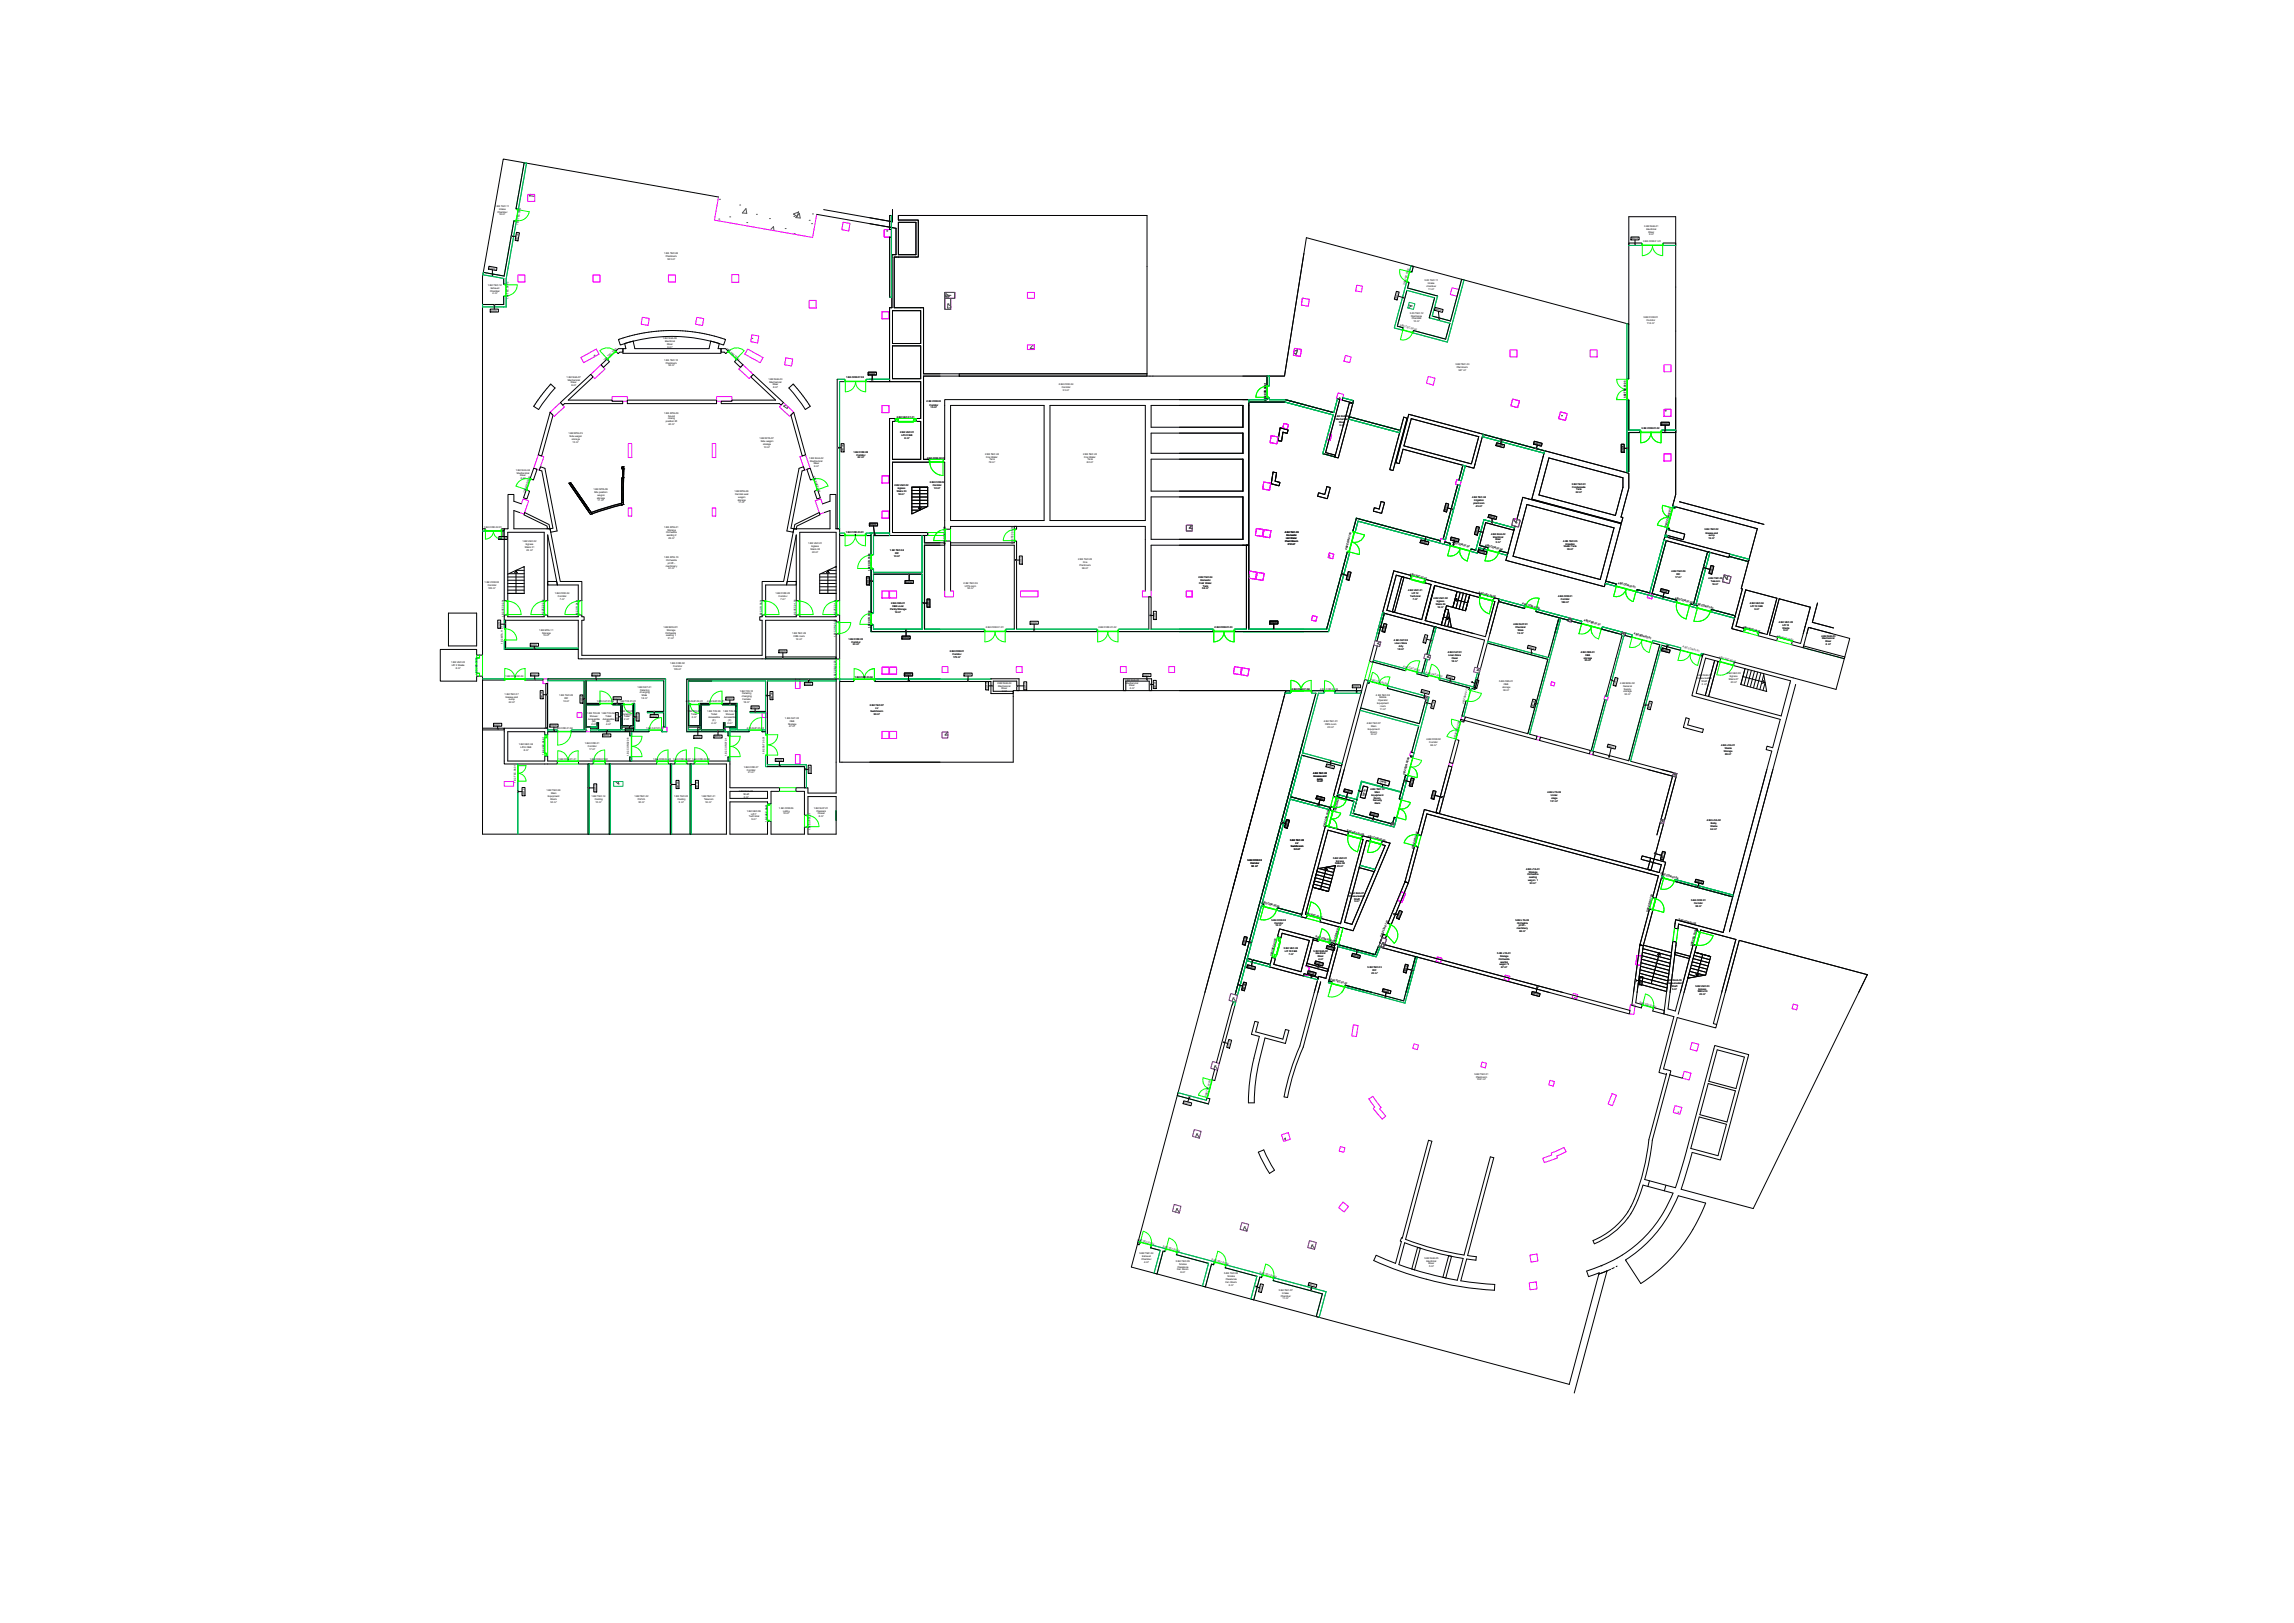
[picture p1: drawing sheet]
<svg xmlns="http://www.w3.org/2000/svg" width="1189mm" height="841mm" viewBox="0 0 1189 841" stroke-linecap="round" stroke-linejoin="round" font-family="sans-serif">
<defs><g id="words">
<g font-size="1.3">
<text x="257" y="107">1.B2.TEC.11</text>
<text x="258" y="110">Chamber</text>
<text x="259" y="109">Intake</text>
<text x="259" y="112">18 m²</text>
<text x="269" y="116" transform="rotate(-80 269 116)">1.B2.TEC.06.01</text>
<text x="852" y="118">3.B2.SHA.01</text>
<text x="853" y="119">Electrical</text>
<text x="268" y="125" transform="rotate(-80 268 125)">BW09</text>
<text x="845" y="124">BW08</text>
<text x="852" y="126">3.B2.COR.01.01</text>
<text x="854" y="121">Riser</text>
<text x="855" y="122">9 m²</text>
<text x="344" y="132">1.B2.TEC.06</text>
<text x="345" y="133">Plantroom</text>
<text x="346" y="135">523 m²</text>
<text x="253" y="139" transform="rotate(10 253 139)">BW09</text>
<text x="253" y="148">1.B2.TEC.12</text>
<text x="254" y="150">Exhaust</text>
<text x="728" y="148" transform="rotate(-75 728 148)">3.B2.TEC.03.01</text>
<text x="738" y="146">3.00.TEC.11</text>
<text x="739" y="149">chamber</text>
<text x="740" y="147">Intake</text>
<text x="254" y="151">Chamber</text>
<text x="255" y="153">4 m²</text>
<text x="264" y="155" transform="rotate(-90 264 155)">1.B2.TEC.06.02</text>
<text x="724" y="155" transform="rotate(-75 724 155)">BW09</text>
<text x="740" y="150">11 m²</text>
<text x="254" y="161">BW09</text>
<text x="744" y="161" transform="rotate(15 744 161)">BW09</text>
<text x="731" y="163">3.00.TEC.12</text>
<text x="731" y="164">Discharge</text>
<text x="732" y="166">Chamber</text>
<text x="732" y="167">10 m²</text>
<text x="852" y="165">3.B2.COR.01</text>
<text x="853" y="166">Corridor</text>
<text x="854" y="168">116 m²</text>
<text x="725" y="169" transform="rotate(15 725 169)">3.B2.TEC.03.02</text>
<text x="343" y="176">1.B2.SHA.08</text>
<text x="345" y="177">Electrical</text>
<text x="346" y="179">Riser</text>
<text x="346" y="180">6 m²</text>
<text x="376" y="181" transform="rotate(43 376 181)">1.B2.TEC.10.01</text>
<text x="313" y="187" transform="rotate(-43 313 187)">1.B2.TEC.10.02</text>
<text x="344" y="187">1.B2.TEC.10</text>
<text x="345" y="188">Plantroom</text>
<text x="346" y="190">52 m²</text>
<text x="754" y="189">3.B2.TEC.03</text>
<text x="755" y="191">Plantroom</text>
<text x="294" y="196">1.B2.SHA.07</text>
<text x="294" y="197">Mechanical</text>
<text x="398" y="197">1.B2.SHA.03</text>
<text x="438" y="196">1.B2.COR.07.02</text>
<text x="450" y="194">BW08</text>
<text x="756" y="192">347 m²</text>
<text x="296" y="199">Riser</text>
<text x="296" y="200">8 m²</text>
<text x="399" y="198">Mechanical</text>
<text x="400" y="200">Riser</text>
<text x="401" y="201">8 m²</text>
<text x="549" y="200">2.B2.COR.04</text>
<text x="550" y="201">Corridor</text>
<text x="551" y="203">53 m²</text>
<text x="480" y="209">2.B2.COR.03</text>
<text x="656" y="208" transform="rotate(-90 656 208)">2.B2.COR.04.01</text>
<text x="843" y="206" transform="rotate(-90 843 206)">3.B2.TEC.03.03</text>
<text x="344" y="214">1.B2.MTA.09</text>
<text x="346" y="216">Sound</text>
<text x="482" y="210">Corridor</text>
<text x="482" y="212">15 m²</text>
<text x="345" y="219">position lift</text>
<text x="346" y="217">mixing</text>
<text x="346" y="220">40 m²</text>
<text x="465" y="216">2.B2.VEC.01.01</text>
<text x="692" y="216">4.B2.SHA.04</text>
<text x="692" y="218">Mechanical</text>
<text x="694" y="219">Riser</text>
<text x="694" y="221">3 m²</text>
<text x="861" y="220">BW09</text>
<text x="295" y="225">1.B2.MTA.05</text>
<text x="295" y="226">Side wagon</text>
<text x="296" y="228">storage</text>
<text x="394" y="228">1.B2.MTA.07</text>
<text x="466" y="224">2.B2.VEC.01</text>
<text x="467" y="226">Lift 2 F&amp;B</text>
<text x="469" y="227">8 m²</text>
<text x="851" y="222">3.B2.COR.01.02</text>
<text x="297" y="229">13 m²</text>
<text x="394" y="229">Side wagon</text>
<text x="395" y="231">storage</text>
<text x="396" y="232">13 m²</text>
<text x="437" y="234" transform="rotate(-90 437 234)">BW08</text>
<text x="776" y="231" transform="rotate(15 776 231)">BW09</text>
<text x="795" y="230" transform="rotate(15 795 230)">BW09</text>
<text x="419" y="238">1.B2.SHA.02</text>
<text x="420" y="239">Mechanical</text>
<text x="442" y="235">1.B2.COR.08</text>
<text x="444" y="236">Corridor</text>
<text x="445" y="238">62 m²</text>
<text x="480" y="238">2.B2.COR.02.01</text>
<text x="510" y="236">2.B2.TEC.02</text>
<text x="511" y="237">Fire Water</text>
<text x="512" y="240">78 m²</text>
<text x="513" y="239">Tank</text>
<text x="561" y="236">2.B2.TEC.03</text>
<text x="562" y="237">Fire Water</text>
<text x="563" y="240">80 m²</text>
<text x="564" y="239">Tank</text>
<text x="841" y="234" transform="rotate(-90 841 234)">BW06</text>
<text x="267" y="244">1.B2.SHA.04</text>
<text x="268" y="245">Mechanical</text>
<text x="422" y="241">Riser</text>
<text x="422" y="242">6 m²</text>
<text x="270" y="247">Riser</text>
<text x="270" y="248">6 m²</text>
<text x="421" y="246" transform="rotate(71 421 246)">1.B2.SHA.02.03</text>
<text x="464" y="252">2.B2.VEC.02</text>
<text x="482" y="250">2.B2.COR.02</text>
<text x="815" y="251">3.B2.TEC.01</text>
<text x="272" y="256" transform="rotate(-71 272 256)">1.B2.SHA.04.02</text>
<text x="308" y="254">1.B2.MTA.06</text>
<text x="308" y="256">Mix position</text>
<text x="310" y="257">wagon</text>
<text x="381" y="255">1.B2.MTA.08</text>
<text x="381" y="256">Central seat</text>
<text x="383" y="258">wagon</text>
<text x="465" y="255">Stairs 03</text>
<text x="465" y="254">Egress</text>
<text x="465" y="256">18 m²</text>
<text x="483" y="252">Corridor</text>
<text x="484" y="253">10 m²</text>
<text x="815" y="253">Condensate</text>
<text x="817" y="256">22 m²</text>
<text x="817" y="254">Tank</text>
<text x="309" y="258">storage</text>
<text x="310" y="260">17 m²</text>
<text x="382" y="259">storage</text>
<text x="383" y="261">17 m²</text>
<text x="763" y="258">4.B2.TEC.04</text>
<text x="764" y="261">plantroom</text>
<text x="764" y="260">Irrigation</text>
<text x="765" y="263">45 m²</text>
<text x="749" y="265" transform="rotate(-75 749 265)">BW09</text>
<text x="771" y="268" transform="rotate(15 771 268)">BW08</text>
<text x="251" y="274">1.B2.COR.02.01</text>
<text x="344" y="273">1.B2.MTA.01</text>
<text x="346" y="275">Storage</text>
<text x="451" y="272">BW09</text>
<text x="864" y="273" transform="rotate(-75 864 273)">3.B2.COR.01.03</text>
<text x="883" y="275">3.B2.TEC.02</text>
<text x="259" y="279">BW08</text>
<text x="271" y="281">1.B2.VEC.02</text>
<text x="345" y="276">Orchestra</text>
<text x="346" y="278">seating 2</text>
<text x="346" y="279">29 m²</text>
<text x="438" y="276">1.B2.COR.03.01</text>
<text x="525" y="282" transform="rotate(-90 525 282)">2.B2.TEC.05.01</text>
<text x="666" y="276">4.B2.TEC.03</text>
<text x="666" y="281">Plant Room</text>
<text x="666" y="279">Hot Water</text>
<text x="667" y="278">Domestic</text>
<text x="736" y="281" transform="rotate(15 736 281)">BW09</text>
<text x="752" y="280" transform="rotate(15 752 280)">BW09</text>
<text x="753" y="281" transform="rotate(15 753 281)">4.B2.COR.01.07</text>
<text x="765" y="277" transform="rotate(-75 765 277)">BW08</text>
<text x="773" y="277">4.B2.SHA.02</text>
<text x="774" y="279">Electrical</text>
<text x="775" y="280">Riser</text>
<text x="775" y="282">5 m²</text>
<text x="810" y="281">4.B2.TEC.05</text>
<text x="884" y="276">Grease and</text>
<text x="885" y="279">19 m²</text>
<text x="886" y="278">sump</text>
<text x="272" y="284">Stairs 01</text>
<text x="273" y="282">Egress</text>
<text x="273" y="285">22 m²</text>
<text x="419" y="282">1.B2.VEC.01</text>
<text x="420" y="285">Stairs 02</text>
<text x="421" y="284">Egress</text>
<text x="421" y="286">22 m²</text>
<text x="461" y="286">1.B2.TEC.04</text>
<text x="464" y="287">IDF</text>
<text x="490" y="282" transform="rotate(-90 490 282)">2.B2.COR.02.03</text>
<text x="667" y="282">212 m²</text>
<text x="698" y="285" transform="rotate(-75 698 285)">4.B2.COR.01.05</text>
<text x="766" y="286" transform="rotate(15 766 286)">BW09</text>
<text x="770" y="283" transform="rotate(15 770 283)">4.B2.COR.01.04</text>
<text x="811" y="284">Water Tank</text>
<text x="811" y="282">Irrigation</text>
<text x="812" y="285">35 m²</text>
<text x="344" y="289">1.B2.MTA.10</text>
<text x="345" y="294">machinery</text>
<text x="345" y="291">Orchestra</text>
<text x="346" y="292">pit lift -</text>
<text x="463" y="289">13 m²</text>
<text x="530" y="292" transform="rotate(-90 530 292)">BW07</text>
<text x="559" y="290">2.B2.TEC.05</text>
<text x="560" y="293">Plantroom</text>
<text x="561" y="292">Fire</text>
<text x="346" y="295">61 m²</text>
<text x="451" y="296" transform="rotate(-90 451 296)">1.B2.COR.03.03</text>
<text x="561" y="295">96 m²</text>
<text x="621" y="299">2.B2.TEC.04</text>
<text x="731" y="298" transform="rotate(15 731 298)">4.B2.VEC.01.01</text>
<text x="866" y="296">4.B2.TEC.09</text>
<text x="868" y="299">17 m²</text>
<text x="869" y="298">IDF</text>
<text x="887" y="297" transform="rotate(-75 887 297)">BW09</text>
<text x="251" y="302">1.B2.COR.02</text>
<text x="253" y="304">Corridor</text>
<text x="253" y="305">105 m²</text>
<text x="450" y="303" transform="rotate(-90 450 303)">BW09</text>
<text x="469" y="302">BW06</text>
<text x="499" y="302">2.B2.TEC.06</text>
<text x="500" y="304">UPS room</text>
<text x="501" y="305">52 m²</text>
<text x="622" y="302">Cold Water</text>
<text x="622" y="301">Domestic</text>
<text x="623" y="305">58 m²</text>
<text x="623" y="304">Tank</text>
<text x="699" y="300" transform="rotate(-75 699 300)">BW09</text>
<text x="838" y="302" transform="rotate(15 838 302)">4.B2.COR.01.01</text>
<text x="885" y="300">4.B2.TEC.08</text>
<text x="887" y="302">Telecom</text>
<text x="887" y="303">16 m²</text>
<text x="288" y="308">1.B2.COR.04</text>
<text x="289" y="309">Corridor</text>
<text x="290" y="311">7 m²</text>
<text x="402" y="308">1.B2.COR.05</text>
<text x="404" y="309">Corridor</text>
<text x="405" y="311">7 m²</text>
<text x="730" y="306">4.B2.VEC.01</text>
<text x="731" y="309">Technical</text>
<text x="732" y="308">Lift 12</text>
<text x="732" y="311">7 m²</text>
<text x="743" y="310">4.B2.VEC.02</text>
<text x="766" y="307" transform="rotate(15 766 307)">4.B2.VEC.02.02</text>
<text x="807" y="309">4.B2.COR.01</text>
<text x="809" y="311">Corridor</text>
<text x="861" y="306" transform="rotate(15 861 306)">BW09</text>
<text x="868" y="310" transform="rotate(15 868 310)">4.B2.COR.01.03</text>
<text x="461" y="316">Pantry/Storage</text>
<text x="462" y="313">2.B2.FBS.01</text>
<text x="463" y="315">F&amp;B Local</text>
<text x="464" y="317">19 m²</text>
<text x="482" y="314" transform="rotate(-90 482 314)">BW09</text>
<text x="744" y="313">Stairs 06</text>
<text x="745" y="312">Egress</text>
<text x="745" y="315">16 m²</text>
<text x="789" y="313" transform="rotate(15 789 313)">4.B2.COR.01.08</text>
<text x="809" y="312">186 m²</text>
<text x="879" y="313" transform="rotate(15 879 313)">4.B2.COR.01.02</text>
<text x="907" y="313">4.B2.VEC.04</text>
<text x="907" y="314">Lift 15 F&amp;B</text>
<text x="909" y="316">9 m²</text>
<text x="261" y="320" transform="rotate(-90 261 320)">1.B2.VEC.02.01</text>
<text x="282" y="320" transform="rotate(-90 282 320)">1.B2.VEC.02.03</text>
<text x="300" y="320" transform="rotate(-90 300 320)">1.B2.COR.04.01</text>
<text x="395" y="320" transform="rotate(-90 395 320)">1.B2.COR.05.01</text>
<text x="412" y="320" transform="rotate(-90 412 320)">1.B2.VEC.01.03</text>
<text x="433" y="320" transform="rotate(-90 433 320)">1.B2.VEC.01.01</text>
<text x="534" y="323">BW09</text>
<text x="599" y="321" transform="rotate(-90 599 321)">BW07</text>
<text x="658" y="323">BW09</text>
<text x="784" y="324">4.B2.SUP.01</text>
<text x="821" y="322" transform="rotate(15 821 322)">4.B2.FBS.01.01</text>
<text x="922" y="323">4.B2.VEC.05</text>
<text x="259" y="325" transform="rotate(-90 259 325)">BW03</text>
<text x="279" y="327">1.B2.MTA.11</text>
<text x="281" y="328">Storage</text>
<text x="281" y="330">15 m²</text>
<text x="344" y="325">1.B2.BOH.01</text>
<text x="345" y="328">Orchestra</text>
<text x="345" y="330">seating 1</text>
<text x="346" y="327">Storage</text>
<text x="410" y="329">1.B2.TEC.09</text>
<text x="451" y="326" transform="rotate(-90 451 326)">1.B2.COR.03.02</text>
<text x="511" y="326">2.B2.COR.01.01</text>
<text x="569" y="326">2.B2.COR.01.02</text>
<text x="629" y="326">2.B2.COR.01.03</text>
<text x="717" y="327" transform="rotate(-75 717 327)">BW06</text>
<text x="785" y="325">Chemical</text>
<text x="786" y="328">19 m²</text>
<text x="787" y="327">Store</text>
<text x="847" y="329" transform="rotate(15 847 329)">4.B2.BOH.02.01</text>
<text x="903" y="325" transform="rotate(15 903 325)">4.B2.VEC.04.01</text>
<text x="921" y="330" transform="rotate(15 921 330)">4.B2.VEC.05.01</text>
<text x="924" y="324">Lift 16</text>
<text x="924" y="326">Waste</text>
<text x="924" y="327">9 m²</text>
<text x="944" y="330">4.B2.SHA.03</text>
<text x="261" y="334" transform="rotate(-90 261 334)">1.B2.MTA.11.01</text>
<text x="275" y="335">BW03</text>
<text x="346" y="331">31 m²</text>
<text x="411" y="330">CBS room</text>
<text x="412" y="332">19 m²</text>
<text x="433" y="330" transform="rotate(-90 433 330)">1.B2.COR.03.05</text>
<text x="440" y="331">1.B2.COR.03</text>
<text x="441" y="333">Corridor</text>
<text x="442" y="334">33 m²</text>
<text x="468" y="331">BW09</text>
<text x="722" y="332">4.B2.CAT.02</text>
<text x="723" y="334">Linen Store</text>
<text x="725" y="335">dirty</text>
<text x="739" y="333" transform="rotate(-75 739 333)">BW06</text>
<text x="792" y="336" transform="rotate(15 792 336)">BW06</text>
<text x="872" y="336" transform="rotate(15 872 336)">4.B2.LOA.01.01</text>
<text x="944" y="331">Mechanical</text>
<text x="946" y="333">Riser</text>
<text x="946" y="334">6 m²</text>
<text x="404" y="338">BW05</text>
<text x="492" y="338">2.B2.COR.01</text>
<text x="494" y="339">Corridor</text>
<text x="494" y="341">175 m²</text>
<text x="724" y="337">18 m²</text>
<text x="750" y="339">4.B2.CAT.01</text>
<text x="751" y="340">Linen Store</text>
<text x="752" y="342">Clean</text>
<text x="819" y="338">4.B2.FBS.01</text>
<text x="821" y="341">storage</text>
<text x="822" y="340">F&amp;B</text>
<text x="861" y="337" transform="rotate(16 861 337)">BW35</text>
<text x="891" y="341" transform="rotate(15 891 341)">4.B2.VEC.03.01</text>
<text x="234" y="344">1.B2.VEC.03</text>
<text x="234" y="345">Lift 5 Waste</text>
<text x="236" y="347">8 m²</text>
<text x="347" y="344">1.B2.COR.02</text>
<text x="349" y="346">Corridor</text>
<text x="349" y="347">105 m²</text>
<text x="727" y="346" transform="rotate(15 727 346)">4.B2.CAT.02.01</text>
<text x="752" y="343">18 m²</text>
<text x="821" y="343">55 m²</text>
<text x="247" y="350" transform="rotate(-90 247 350)">1.B2.VEC.03.01</text>
<text x="262" y="351">1.B2.COR.02.04</text>
<text x="275" y="350">BW02</text>
<text x="307" y="350">BW06</text>
<text x="433" y="352" transform="rotate(-90 433 352)">1.B2.COR.02.02</text>
<text x="443" y="351">1.B2.COR.03.04</text>
<text x="469" y="350">BW09</text>
<text x="500" y="350">BW09</text>
<text x="583" y="353">2.B2.SHA.05</text>
<text x="592" y="350">BW07</text>
<text x="710" y="353" transform="rotate(15 710 353)">4.B2.COR.02.08</text>
<text x="739" y="349" transform="rotate(15 739 349)">4.B2.CAT.01.01</text>
<text x="750" y="351" transform="rotate(15 750 351)">BW06</text>
<text x="777" y="353">5.B2.FBS.01</text>
<text x="879" y="352">Pressurisation</text>
<text x="880" y="350">4.B2.SHA.01</text>
<text x="882" y="353">Shaft</text>
<text x="895" y="349">4.B2.VEC.03</text>
<text x="896" y="352">Stairs 07</text>
<text x="897" y="351">Egress</text>
<text x="897" y="354">20 m²</text>
<text x="262" y="360">1.B2.TEC.07</text>
<text x="330" y="356">1.B2.CAT.01</text>
<text x="332" y="359">changing</text>
<text x="332" y="358">Catering</text>
<text x="383" y="358">1.B2.TOI.10</text>
<text x="385" y="360">Catering</text>
<text x="417" y="355">BW06</text>
<text x="512" y="357" transform="rotate(-90 512 357)">BW07</text>
<text x="517" y="354">2.B2.SHA.04</text>
<text x="517" y="356">Mechanical</text>
<text x="519" y="357">Riser</text>
<text x="519" y="359">2 m²</text>
<text x="532" y="357" transform="rotate(-90 532 357)">BW07</text>
<text x="584" y="354">Mechanical</text>
<text x="585" y="356">Riser</text>
<text x="586" y="357">2 m²</text>
<text x="599" y="357" transform="rotate(-90 599 357)">BW07</text>
<text x="669" y="357">2.B2.COR.01.04</text>
<text x="684" y="357">4.B2.COR.01.06</text>
<text x="701" y="356">BW09</text>
<text x="737" y="359" transform="rotate(15 737 359)">BW09</text>
<text x="765" y="356" transform="rotate(-74 765 356)">BW06</text>
<text x="779" y="356">storage</text>
<text x="779" y="358">36 m²</text>
<text x="779" y="355">F&amp;B</text>
<text x="837" y="355" transform="rotate(-75 837 355)">BW06</text>
<text x="840" y="354">4.B2.BOH.02</text>
<text x="841" y="356">General</text>
<text x="841" y="359">storage</text>
<text x="842" y="357">Supply</text>
<text x="882" y="355">2 m²</text>
<text x="262" y="361">Grease and</text>
<text x="264" y="364">22 m²</text>
<text x="264" y="363">sump</text>
<text x="281" y="362" transform="rotate(-90 281 362)">BW05</text>
<text x="290" y="361">1.B2.TEC.05</text>
<text x="292" y="364">13 m²</text>
<text x="292" y="362">IDF</text>
<text x="302" y="364" transform="rotate(-90 302 364)">BW06</text>
<text x="309" y="364">1.B2.CAT.01.02</text>
<text x="318" y="362">BW03</text>
<text x="321" y="364">1.B2.TOI.01.01</text>
<text x="332" y="362">18 m²</text>
<text x="333" y="361">Male</text>
<text x="355" y="364">4.05.SUP.09.01</text>
<text x="366" y="364">4.05.SUP.05.01</text>
<text x="376" y="362">BW03</text>
<text x="384" y="361">changing</text>
<text x="385" y="363">Female</text>
<text x="385" y="364">18 m²</text>
<text x="400" y="362" transform="rotate(-90 400 362)">BW06</text>
<text x="713" y="360">4.B2.TEC.06</text>
<text x="714" y="365">Equipment</text>
<text x="714" y="363">Operator</text>
<text x="715" y="362">Mobile</text>
<text x="759" y="365" transform="rotate(-75 759 365)">4.B2.SUP.01.01</text>
<text x="842" y="360">32 m²</text>
<text x="304" y="370">1.B2.TOI.06</text>
<text x="306" y="371">Shower</text>
<text x="312" y="370">1.B2.TOI.04</text>
<text x="314" y="371">Toilet</text>
<text x="321" y="369">1.B2.TOI.01</text>
<text x="322" y="370">Catering</text>
<text x="323" y="372">Toilet</text>
<text x="337" y="372">BW03</text>
<text x="356" y="369">1.B2.TOI.07</text>
<text x="358" y="371">Toilet</text>
<text x="366" y="369">1.B2.TOI.08</text>
<text x="369" y="371">Toilet</text>
<text x="375" y="369">1.B2.TOI.09</text>
<text x="376" y="371">Shower</text>
<text x="389" y="367">BW03</text>
<text x="451" y="366">2.B2.TEC.07</text>
<text x="451" y="369">Switchroom</text>
<text x="453" y="370">99 m²</text>
<text x="454" y="368">LV</text>
<text x="715" y="368">11 m²</text>
<text x="715" y="366">room</text>
<text x="743" y="367" transform="rotate(-75 743 367)">BW09</text>
<text x="795" y="366" transform="rotate(-74 795 366)">BW06</text>
<text x="855" y="368" transform="rotate(-75 855 368)">BW06</text>
<text x="256" y="376">BW04</text>
<text x="285" y="376">BW06</text>
<text x="288" y="378">1.B2.COR.01.04</text>
<text x="305" y="373">Accessible</text>
<text x="307" y="376">2 m²</text>
<text x="307" y="374">(M)</text>
<text x="312" y="373">Accessible</text>
<text x="314" y="376">4 m²</text>
<text x="314" y="374">(M)</text>
<text x="320" y="373" transform="rotate(-90 320 373)">BW03</text>
<text x="324" y="373">2 m²</text>
<text x="331" y="373" transform="rotate(-90 331 373)">BW03</text>
<text x="335" y="378">1.B2.CAT.01.01</text>
<text x="359" y="372">2 m²</text>
<text x="367" y="372">Accessible</text>
<text x="369" y="375">4 m²</text>
<text x="369" y="373">(F)</text>
<text x="375" y="372">Accessible</text>
<text x="377" y="375">2 m²</text>
<text x="377" y="373">(F)</text>
<text x="387" y="378">4.05.SUP.05.02</text>
<text x="407" y="372">1.B2.CAT.03</text>
<text x="408" y="375">Storage</text>
<text x="409" y="377">47 m²</text>
<text x="409" y="374">F&amp;B</text>
<text x="686" y="374">4.B2.TEC.01</text>
<text x="687" y="376">CBS room</text>
<text x="688" y="377">20 m²</text>
<text x="708" y="375">4.B2.TEC.07</text>
<text x="711" y="377">Main</text>
<text x="313" y="382">BW06</text>
<text x="324" y="379">BW02</text>
<text x="360" y="382">BW02</text>
<text x="370" y="382">BW06</text>
<text x="709" y="378">Equipment</text>
<text x="710" y="380">Room</text>
<text x="710" y="381">33 m²</text>
<text x="739" y="384">4.B2.COR.02</text>
<text x="754" y="383" transform="rotate(-75 754 383)">4.B2.COR.02.02</text>
<text x="269" y="386">1.B2.VEC.04</text>
<text x="270" y="388">Lift 6 F&amp;B</text>
<text x="271" y="389">8 m²</text>
<text x="303" y="385">1.B2.COR.01</text>
<text x="305" y="387">Corridor</text>
<text x="305" y="388">17 m²</text>
<text x="741" y="385">Corridor</text>
<text x="741" y="387">84 m²</text>
<text x="833" y="387" transform="rotate(16 833 387)">BW13</text>
<text x="892" y="387">4.B2.LOA.01</text>
<text x="893" y="390">Storage</text>
<text x="894" y="388">Waste</text>
<text x="282" y="391" transform="rotate(-90 282 391)">1.B2.VEC.04.01</text>
<text x="289" y="394">1.B2.COR.01.01</text>
<text x="306" y="394">1.B2.COR.01.02</text>
<text x="326" y="392" transform="rotate(-90 326 392)">1.B2.COR.02.08</text>
<text x="338" y="394">1.B2.COR.02.03</text>
<text x="349" y="394">1.B2.COR.02.07</text>
<text x="359" y="394">1.B2.COR.02.05</text>
<text x="377" y="392" transform="rotate(-90 377 392)">1.B2.COR.07.01</text>
<text x="396" y="391" transform="rotate(-90 396 391)">1.B2.CAT.03.01</text>
<text x="402" y="394">BW06</text>
<text x="894" y="391">89 m²</text>
<text x="385" y="398">1.B2.COR.07</text>
<text x="387" y="399">Corridor</text>
<text x="388" y="401">21 m²</text>
<text x="420" y="401" transform="rotate(-90 420 401)">BW06</text>
<text x="680" y="401">4.B2.TEC.02</text>
<text x="687" y="397" transform="rotate(15 687 397)">BW09</text>
<text x="728" y="401" transform="rotate(-75 728 401)">4.B2.COR.02.09</text>
<text x="267" y="406" transform="rotate(-90 267 406)">1.B2.TEC.08.01</text>
<text x="681" y="403">Grease and</text>
<text x="682" y="405">13 m²</text>
<text x="683" y="404">sump</text>
<text x="715" y="405" transform="rotate(15 715 405)">LW15</text>
<text x="732" y="407" transform="rotate(-74 732 407)">BW09</text>
<text x="272" y="412" transform="rotate(-90 272 412)">LW15</text>
<text x="283" y="410">1.B2.TEC.08</text>
<text x="284" y="413">Equipment</text>
<text x="286" y="412">Main</text>
<text x="307" y="413">1.B2.TEC.14</text>
<text x="309" y="410" transform="rotate(-90 309 410)">BW03</text>
<text x="329" y="413">1.B2.TEC.02</text>
<text x="349" y="413">1.B2.TEC.03</text>
<text x="352" y="408" transform="rotate(-90 352 408)">BW03</text>
<text x="362" y="408" transform="rotate(-90 362 408)">BW03</text>
<text x="363" y="413">1.B2.TEC.01</text>
<text x="383" y="411">1.B2.SHA.05</text>
<text x="385" y="412">Shaft</text>
<text x="385" y="413">2 m²</text>
<text x="682" y="414" transform="rotate(15 682 414)">BW09</text>
<text x="697" y="410" transform="rotate(15 697 410)">BW09</text>
<text x="707" y="412" transform="rotate(-75 707 412)">LW15</text>
<text x="710" y="409">4.B2.TEC.10</text>
<text x="711" y="412">Equipment</text>
<text x="712" y="414">Room,</text>
<text x="713" y="411">Main</text>
<text x="743" y="414" transform="rotate(-74 743 414)">BW13</text>
<text x="802" y="411">4.B2.LTS.02</text>
<text x="804" y="412">Under</text>
<text x="804" y="414">stage</text>
<text x="285" y="414">Room</text>
<text x="285" y="416">53 m²</text>
<text x="308" y="414">Cooling</text>
<text x="309" y="416">10 m²</text>
<text x="331" y="414">PA/VA</text>
<text x="331" y="416">30 m²</text>
<text x="351" y="414">Cooling</text>
<text x="352" y="416">9 m²</text>
<text x="365" y="414">Telecom</text>
<text x="366" y="416">18 m²</text>
<text x="404" y="419">1.B2.COR.06</text>
<text x="422" y="419">1.B2.SUP.01</text>
<text x="712" y="415">Security</text>
<text x="712" y="417">Rack</text>
<text x="803" y="415">151 m²</text>
<text x="387" y="421">1.B2.VEC.06</text>
<text x="388" y="424">Technical</text>
<text x="389" y="422">Lift 7</text>
<text x="390" y="425">9 m²</text>
<text x="398" y="426" transform="rotate(-90 398 426)">1.B2.VEC.06.01</text>
<text x="406" y="422">10 m²</text>
<text x="406" y="421">Lobby</text>
<text x="423" y="421">Cleaners</text>
<text x="424" y="422">Closet</text>
<text x="424" y="423">8 m²</text>
<text x="692" y="421" transform="rotate(-75 692 421)">4.B2.COR.02.10</text>
<text x="710" y="422" transform="rotate(15 710 422)">BW09</text>
<text x="885" y="426">4.B2.LOA.02</text>
<text x="420" y="430" transform="rotate(-90 420 430)">1.B2.SUP.01.01</text>
<text x="667" y="429" transform="rotate(-75 667 429)">BW09</text>
<text x="687" y="428" transform="rotate(-75 687 428)">4.B2.COR.02.04</text>
<text x="698" y="431" transform="rotate(15 698 431)">5.B2.VEC.01.03</text>
<text x="886" y="429">Waste</text>
<text x="887" y="430">64 m²</text>
<text x="887" y="427">Bulky</text>
<text x="669" y="436">5.B2.TEC.02</text>
<text x="671" y="438">LV</text>
<text x="709" y="434" transform="rotate(15 709 434)">4.B2.COR.02.03</text>
<text x="669" y="439">Switchroom</text>
<text x="671" y="440">32 m²</text>
<text x="732" y="440" transform="rotate(-75 732 440)">4.B2.COR.02.01</text>
<text x="646" y="446">5.B2.COR.03</text>
<text x="648" y="448">Corridor</text>
<text x="649" y="449">90 m²</text>
<text x="691" y="445">5.B2.VEC.01</text>
<text x="692" y="448">Stairs 08</text>
<text x="693" y="446">Egress</text>
<text x="693" y="449">23 m²</text>
<text x="862" y="445" transform="rotate(-75 862 445)">BW13</text>
<text x="791" y="451">4.B2.LTA.01</text>
<text x="792" y="454">Orchestra</text>
<text x="792" y="452">Storage</text>
<text x="792" y="455">seating</text>
<text x="861" y="453" transform="rotate(15 861 453)">5.B2.COR.01.04</text>
<text x="792" y="457">wagon 1</text>
<text x="793" y="458">93 m²</text>
<text x="879" y="457" transform="rotate(15 879 457)">BW06</text>
<text x="654" y="468" transform="rotate(15 654 468)">5.B2.COR.02.03</text>
<text x="699" y="465">Pressurisation</text>
<text x="700" y="463">5.B2.SHA.07</text>
<text x="702" y="466">Shaft</text>
<text x="702" y="468">5 m²</text>
<text x="876" y="467">5.B2.COR.01</text>
<text x="676" y="474" transform="rotate(15 676 474)">5.B2.VEC.01.02</text>
<text x="854" y="473" transform="rotate(-75 854 473)">5.B2.COR.01.03</text>
<text x="878" y="468">Corridor</text>
<text x="879" y="470">38 m²</text>
<text x="659" y="477">5.B2.COR.02</text>
<text x="660" y="479">Corridor</text>
<text x="725" y="476" transform="rotate(-67 725 476)">BW13</text>
<text x="785" y="477">5.B2.LTA.02</text>
<text x="786" y="479">Orchestra</text>
<text x="870" y="477" transform="rotate(15 870 477)">5.B2.COR.01.05</text>
<text x="661" y="480">16 m²</text>
<text x="682" y="486" transform="rotate(15 682 486)">5.B2.COR.02.02</text>
<text x="716" y="485" transform="rotate(-68 716 485)">5.B2.LTA.01.01</text>
<text x="786" y="482">machinery</text>
<text x="787" y="480">pit lift -</text>
<text x="787" y="483">82 m²</text>
<text x="645" y="489" transform="rotate(-74 645 489)">BW09</text>
<text x="665" y="492">5.B2.VEC.02</text>
<text x="688" y="491" transform="rotate(15 688 491)">BW05</text>
<text x="692" y="489" transform="rotate(-75 692 489)">5.B2.COR.02.01</text>
<text x="877" y="490" transform="rotate(-75 877 490)">5.B2.VEC.03.02</text>
<text x="659" y="495" transform="rotate(-75 659 495)">5.B2.VEC.02.01</text>
<text x="666" y="494">Lift 18 F&amp;B</text>
<text x="668" y="495">7 m²</text>
<text x="681" y="493">5.B2.SHA.02</text>
<text x="682" y="495">Electrical</text>
<text x="683" y="496">Riser</text>
<text x="683" y="498">4 m²</text>
<text x="701" y="495" transform="rotate(16 701 495)">BW06</text>
<text x="776" y="494">5.B2.LTA.01</text>
<text x="777" y="497">Orchestra</text>
<text x="777" y="496">Storage</text>
<text x="646" y="501" transform="rotate(15 646 501)">BW09</text>
<text x="682" y="499" transform="rotate(16 682 499)">BW07</text>
<text x="709" y="502">5.B2.TEC.03</text>
<text x="711" y="503">IDF</text>
<text x="729" y="504" transform="rotate(-74 729 504)">BW06</text>
<text x="777" y="500">wagon 2</text>
<text x="778" y="499">seating</text>
<text x="778" y="502">67 m²</text>
<text x="678" y="504" transform="rotate(15 678 504)">BW08</text>
<text x="689" y="508" transform="rotate(15 689 508)">5.B2.TEC.01.01</text>
<text x="711" y="505">23 m²</text>
<text x="864" y="510">Pressurisation</text>
<text x="864" y="508">5.B2.SHA.06</text>
<text x="645" y="513" transform="rotate(-75 645 513)">BW09</text>
<text x="717" y="514" transform="rotate(15 717 514)">BW06</text>
<text x="794" y="515" transform="rotate(15 794 515)">BW13</text>
<text x="851" y="510" transform="rotate(-82 851 510)">BW13</text>
<text x="866" y="511">Shaft</text>
<text x="867" y="513">5 m²</text>
<text x="879" y="511">5.B2.VEC.03</text>
<text x="880" y="514">Stairs 09</text>
<text x="880" y="513">Egress</text>
<text x="881" y="516">23 m²</text>
<text x="850" y="520" transform="rotate(15 850 520)">5.B2.TEC.01.02</text>
<text x="637" y="543" transform="rotate(-75 637 543)">BW10</text>
<text x="764" y="557">5.B2.TEC.01</text>
<text x="765" y="558">Plantroom</text>
<text x="765" y="560">1061 m²</text>
<text x="625" y="569" transform="rotate(-75 625 569)">5.B2.TEC.01.03</text>
<text x="613" y="572" transform="rotate(15 613 572)">BW12</text>
<text x="589" y="643" transform="rotate(15 589 643)">5.B2.TEC.01.04</text>
<text x="603" y="646" transform="rotate(15 603 646)">5.B2.TEC.01.05</text>
<text x="591" y="650">5.B2.TEC.04</text>
<text x="592" y="653">Chamber</text>
<text x="592" y="652">Exhaust</text>
<text x="609" y="654">5.B2.TEC.05</text>
<text x="628" y="653" transform="rotate(15 628 653)">5.B2.TEC.01.06</text>
<text x="738" y="652">5.B2.SHA.05</text>
<text x="739" y="654">Electrical</text>
<text x="593" y="655">4 m²</text>
<text x="610" y="658">Fan Room</text>
<text x="610" y="657">Clearance</text>
<text x="611" y="655">Smoke</text>
<text x="612" y="660">8 m²</text>
<text x="653" y="660" transform="rotate(15 653 660)">5.B2.TEC.01.07</text>
<text x="740" y="655">Riser</text>
<text x="741" y="657">5 m²</text>
<text x="634" y="660">5.B2.TEC.06</text>
<text x="635" y="665">Fan Room</text>
<text x="635" y="663">Clearance</text>
<text x="636" y="662">Smoke</text>
<text x="678" y="666" transform="rotate(15 678 666)">BW12</text>
<text x="637" y="666">8 m²</text>
<text x="653" y="669" transform="rotate(-74 653 669)">BW12</text>
<text x="663" y="669">5.B2.TEC.07</text>
<text x="664" y="672">Chamber</text>
<text x="665" y="670">Intake</text>
<text x="665" y="673">11 m²</text>
</g>
</g></defs>
<!-- layer: S-COLS -->
<g fill="none" stroke="#545454" stroke-width=".52">
<path d="M274 102h.1M275 101h-1l3 1M275 101h1M372 114h.1M373 103h.1M378 112h.1M383 106h.1M387 108v3l-2-1zM387 115h.1M392 111h.1M399 113h.1M399 119l2-2v2"/>
<path d="M407 118h.1M411 111l3-1-1 2zM411 112h.1M414 111l1 2h-3zM419 114h.1M421 116h.1M421 111h.1M460 120h.1M412 121h.1M490 152l2 1-2 1M490 152h.1M490 155v-2h2l-1 2"/>
<path d="M491 157h.1M492 153h.1M493 159l-2-2v3l2-1M730 158l1 1-1 1M731 159h.1M390 175h.1M535 179l-1 2h2M536 179v1M308 184h.1M389 193h.1M671 182l1-1v3l-2-1M407 210h-1l2 2v-1"/>
<path d="M408 211h.1M694 207v-1v1M809 215h.1M863 213h.1M417 236h.1M616 274h.1M618 272l-2 2h2M784 269l2 2v-2M786 271h.1M689 288h.1M893 298l2 2v-2M856 308h.1"/>
<path d="M895 300h.1M714 333h.1M715 333h-1l1 1M741 339l-1 1 1 1M813 320l1 1v-1M814 321h.1M841 328v1l1-1h-1M841 329h.1M415 353v1M465 347h.1M740 340h.1M765 347h.1"/>
<path d="M767 346l-2 1 2 1M304 379h.1M491 379l-1 2h1M739 361v1l1-1M739 362h.1M490 381h.1M319 405l1 1 1-1M320 406h.1M867 401l1 1v-1M868 402h.1M721 426l1 1M722 427h.1"/>
<path d="M861 425v1l1-1M861 426h.1M717 488h.1M717 490v-2l-1 3h1M851 496h.1M639 519v-2l2 2M639 517h.1M678 505l-1 1M816 517h.1M816 517v1M629 554l1-2 1 2M630 552h.1"/>
<path d="M870 576h.1M620 589v-1l2 2M620 588h.1M665 591l1-1v1M609 628l1-2 1 2M610 626h.1M644 637l1-1 1 2M645 636h.1M679 647l1-2 1 2M680 645h.1"/>
</g>
<!-- layer: A-Wall -->
<g fill="none" stroke="#000" stroke-width=".52">
<path d="M272 84l-5 24h1M267 114h-1l-5 29-10-2M372 102l-111-20-11 61v196h-3v-2h-19v16h19v-3h3v82h126v-36h-9v-2h11v14h26v2h-4v7h-2v-1h-20v16h20v-6h2v6h17v-3h1M423 111l41 7v14h-2v27h-1v39h16v19h-2v1h2v20h-14v-20h1v-1h-3v60h20v-1h-18v-36h19M427 109l36 6v-6M462 112h-1v7h1M466 112h128v82h-115v-35h-16v-26h13v-19h-10zM466 115h9v17h-9zM462 123h-1v31M731 138h1v3h-1M851 126h-7v1M862 126h6v1"/>
<path d="M261 144v3h1M261 144h.1M262 154h-1v4h-11M729 150l-5 19 3 1M730 146l-1 3 16 4M744 154l-3 11M759 145h-1l-6 21-10-2M324 178v3h-1v2h51v-2h-2l1-3M328 177a82 82 0 0 1 40 0M328 177l1 4h38l1-4M328 177l-4 1M368 177l5 1"/>
<path d="M376 176h.1M376 176l-15-4-16-1-12 2-12 3v3l3-1M376 176l-1 3-2-1M463 161h14v17h-14zM463 179h14v17h-14zM751 168l-2 8-16-5-1 1M843 168h1v28M285 199l3 2-9 11-2-1zM315 186l-4 3 2 1 3-3h-1M319 182l1-1h3v1h-2l-1 1-1-1M377 182l-1-1h-2v1h1l1 1 1-1M382 186l3 3-1 1-3-3"/>
<path d="M434 197v77h1M435 198h3M449 198h12v-1v1h-10M497 194h97v1h-97zM657 195v5M666 192v3h-187v43h3v1M666 192l11-69 167 45v-56h24v144M666 192v3h-22M844 196h.1M285 214l2 1-6 21h-2zM290 209l16-15 1 1-12 12h22v1h6v1h-30l-1 1zM325 207h46v2h-46z"/>
<path d="M374 208h5v-1h23l-13-12 1-1 16 15-1 1-1-1h-30zM409 201l2-2 9 12-3 1zM411 214l6 22h-1l-6-21zM493 210h48v60h-48zM544 210h50v60h-50zM597 210h47v11h-47zM611 207h36v3M644 207h3v3M647 210v-3h-157v31h-1v1M647 210v73h-50v23M647 208h19M657 206v1"/>
<path d="M676 210l-10-3 25 7M693 207h1l-7 28 5 1v1l-6-2M696 206v1l5 2v-1M699 217v-1l27 7M699 209h2l-7 28h-2zM727 216l2 1-7 27-2-1zM730 215l39 10-5 18-37-10-2 7h-2zM731 217l35 9-3 14-35-9zM844 207h.1M844 207v16M868 206v50M489 240h1v34"/>
<path d="M597 238h47v16h-47zM597 224h47v11h-47zM663 222l5 1-1 2-2-1-1 5-2-1zM769 225l31 9M801 234l43 11v8l-4 15h1l-1 3-46-12zM803 237l38 11v5l-4 14-39-11zM850 224h-6v20M861 224h7M273 254l-2 4 2 1 1-4-1-1M275 248l2-5h1l-2 6-1-1M280 242l2 1 7 32-4 1v-2h2l-6-30h-2zM295 250l11 17"/>
<path d="M295 250l10 15M296 250l9 14v1M296 250l11 16M296 250l10 15-1 1-10-16M299 256l6 9M299 255l8 11M322 259v-11v14M322 248v14M322 252v7M322 242v1h1M322 242v1zM322 242h1z"/>
<path d="M322 242h.1M322 242v1M322 243h1M323 243v4zM323 247v-4v4M323 243v3M323 247h.1M323 255v6M323 247v13l-1 1v-13M323 242h-1v1M323 242v1M323 243v4"/>
<path d="M323 247v12h-1M323 247v14M323 246v-3v4M323 242h.1M323 242h-1M414 243l2-1 1 2h-1l-6 30h1v2l-3-1zM422 248l-2-5h-2l2 6 1-1M424 254l1 4-2 1-1-4 1-1M597 257h47v22h-47zM660 245h2l-1 4 2 1v2l-4-1zM683 255l4 1 1-4 1 1-1 5-5-1zM755 251l-7 28"/>
<path d="M758 241l-2 8M868 256l-1 6 44 12-14 52 6 1 1-1-4-2 5-18 16 4M871 260h.1M251 274h-1v1M260 274h1v1M263 274h-2v37h2M263 274h.1M269 266l-3-1v9h19l5 27h12v10h-2M270 261l-4-1v-4h-3v18M272 266l13 6v2h-1v-1l-13-6zM307 266l-1 1M323 261l-1 1"/>
<path d="M412 272l13-6v1l-12 6v1h-2zM426 261l4-1v-4h3v18h2v37h-1M427 266l3-1v9h-19l-5 27h-11v10h1M435 276v1h3M449 277h2M451 276v11h1M453 277h8M478 277h1v4M490 274h3v-1h101v33M526 274v-1h1v1h-1M702 275h-1l2-6 43 11v1M712 263l3 1 1-4h2l-2 6-4-1z"/>
<path d="M785 274v1l-15-4-3 12 4 1M785 273l-5 17 51 14 1-3M786 269l3-11 51 13-8 30M791 261l45 13-7 26-45-12zM863 278l33 9v2l-34-9zM864 274l9 3-1 3-9-3zM864 278h.1M865 274v1M868 263h-1M871 260l43 12M433 294v-18h-19v35M433 294v17"/>
<path d="M452 295h-1v23h1M453 298h25M479 281h8M479 281h11v2h-11M479 283h8M479 283v43M490 280v26M490 280h3v26M526 280v1h-33v2h33v43M526 280h1v46M699 286h-1l-10 40M726 299h2l-5 18h-1z"/>
<path d="M748 282l1-1 3 1h-1M762 285v-1l3 1M766 284v3M777 286v-1l4 2v1M864 280l-8 28 13 3v1M886 286h-1l-7 27M896 287v1l10 3v-1M232 318h15v17h-15zM263 319h-2v2M263 319v1h19v-1M263 311v-35h19v35M283 319h1v1h16v-1"/>
<path d="M283 311h1v-34l5 26h11v8M284 301h5v2h-5zM300 319h2v1h1v1h-1v19h93v-19h-1v-1h1v-1h1M397 311v-8h11l5-26v34h1M397 319v1h16v-1h1M408 301h5v2h-5zM414 319v1h19v-1M434 319h1v3M767 310l-24-7-4 19 13 3M767 309v-1l-28-8-1 2 4 1-5 18-18-5 5-18 7 2v-2l-9-2-6 22 22 5M776 312l1-2h-3v2h1l-5 18-18-5M776 312l-4 16"/>
<path d="M776 312l-9 35M777 311v1l13 3M796 316v1l17 4M832 301l6 2h-1M832 301v1M848 306l7 1M876 314v-1l4 1M887 316l12 3v1M921 310l-5 19-4-1-1 1 10 3v-2l-4-1 5-19M921 310l-5 18M922 310l16 5-5 18-4-1-1 2 6 2 3-11M922 310l-5 18"/>
<path d="M942 312l-3 10 11 3M261 321h39v20h133v-1h-36v1v-20h36v1h2M261 321h1v5M262 332v4M300 336h-39M435 328h-2v13h2v-13M451 327h36M452 324h-1v3M510 327h-59M521 327h48M580 327h49h-18M595 326v-17h2v17"/>
<path d="M644 327h44h-48h36M646 326v-43h1v43M712 334l-2 9h1l3-8M715 328l2-10-3 14M738 323l19 5M738 323l31 9-3 14M744 325h-1l-3 14M771 333l31 9-10 38-33-8v1l37 10 1-2-4-1M808 321l-6 20M814 322l5 1h1M830 326l9 2M830 326l10 3"/>
<path d="M830 325v1M841 329l-9 32M842 328v1l4 1M856 332v1l4 1-16 60-18-5-1 2 42 11M861 334l10 3v-1M883 339l-1 1h-1l1-1M911 328h1h2M935 335l21 5v1l-22-5zM936 325l-1 3M937 325h1M937 325l-1 3M938 325l21 6-7 26-53-14v1"/>
<path d="M938 325l12 3M250 352h11M281 352h-9M283 354h1v23h-1zM284 352h61M303 353v25M304 353v12M344 353v16h-9M369 353h-12M398 353v28M433 353v-1h-77v27h20M442 352v1h-7"/>
<path d="M514 352h14v6h-1v-5h-12v5h10v1h-11v-6h-61v-1v1h34M514 352h.1M582 352h15v6h-1v-5h-13v5h-1zM611 358h55v3M669 359v-1h-3v1M680 359v-1h6v1M682 359l-42 156M692 359v-1h14l-1 1M710 354h-1M712 342v1l16 4M719 356v1l19 5M734 349l6 1"/>
<path d="M739 342l-2 7M746 352l16 4v1M767 349l-3 8h-1M884 341l5 1-5 18-5-1zM889 342l1 1-5 18-1-1zM891 343h-1l-5 18M891 342l1-1-9-2-6 21 46 13-4 14h-3l-1 1 3 1-25 94-25-6v4h2v-2l10 2-1 1 2 1M898 345l30 8-5 18-38-10M931 355l-35 128 23-84M931 355h.1M250 377h11v1h-11zM261 377h23v4h-2v-2h-19v15h19v-2h2v2h5v2h-28z"/>
<path d="M284 379h5M296 379h8M304 378h.1M304 365h7M306 377h3v1M306 379h20v2h1M309 377v-3h1v4M310 374h-1v3M310 378h.1M311 365h-7v12h5M317 365h5v13h-12M317 365h6"/>
<path d="M322 378v-1h6v1M323 365l-1 11h6v-11M328 365h.1M329 365h-1M336 379h-9M343 378v1M344 369v8M357 376h6M357 376h.1M357 365h.1M357 365v11M357 377h6v1"/>
<path d="M363 365h5M363 365h.1M363 365v11M368 365h-5v13h12M374 365h7v12h-5M375 378v-4h1v4M375 378h.1M377 379v2h1M378 377h.1M381 377v1M382 365h-8M388 379h-10"/>
<path d="M395 379h2M397 369h-8M662 372l-23 89M662 372l-38 142M666 361v-3h-141v37h-90v-43h-2v59h-14v-3h-7v2h5v12h1M666 361l-4 11M735 376l-3 14h1M739 363l-3 12-31-8v1M757 373h2v1h-2zM760 363l-2 8M832 363l-7 26M874 372h1v4l8 2-1 2-10-3z"/>
<path d="M305 396v36M307 394h-7v2h7v-1M314 395v1h26v-1M314 394h26M316 396v36M327 392h-1v2M346 395v1h4v-1M346 394h4M348 396h-1v36M358 396v36M360 394h-4v2h4v-1M378 392h-1v2"/>
<path d="M398 397h19v11h1M398 392v4M655 399l-69 258 227 60 16-57M676 392l-1-1 20 6 1-1M695 399l-4 14h1h-1l16-61 2 1-16 60 4-14M732 392h-1h1M750 399l-6 22 2 1 6-23M751 397h1l-6 25-2-1zM754 383l2 1-3 12-2-1zM798 382l26 7v2l-26-7zM845 394l22 6-6-1M854 399l13 3"/>
<path d="M378 410h20v4h-20zM669 413l20 5v2M691 418h-1l-1 2h1M691 419v1M693 412v1l9 2M703 414l-2 8 20 5M726 411h.1M726 410h.1M728 405l-3 9h1M729 402h-1v3M867 402l-6 23M869 403l-6 22"/>
<path d="M419 422v-9h14v19h-14v-3M433 420v5M698 433l-10-3-11 44M699 432v-1l-12-3-13 47 3 1v-1M706 435l-11 44-10-3M706 434v-1l4 1v1M710 436h-2l-11 42 4 1 17-41h-2M716 437v-1l4 1-19 45-17-4v-2M723 424l-1 2M733 438l-5 19M734 439h1l-5 18h-2M735 433l3-13 122 32 1-4-10-3v-1l10 2 2 1-5 19"/>
<path d="M735 433h1l3-11 120 32-3 11h2M860 426l-1 7M862 427l-6 24h-2l1-6M705 448l-1 2 8 2 1-1M728 457l2 1-9 21M728 457l-9 21 1 1M861 455h1M868 457l30 8M654 468l1 1M662 471v-1l13 4-1 1M856 471h-1l-5 19h2v-2M857 472l-5 16"/>
<path d="M647 497l11 3M677 499l11 3v1l-11-3zM683 487l-2-1v1h2M683 487h.1M689 489h3v1l-3-1M694 490l19 5 1-5M716 491l128 34 1-1-64-17M716 491h.1M716 491l87 23M718 489l63 18M718 485l-1-1-2 5M719 485l-1 1"/>
<path d="M734 496l-7 23-30-8M866 492l-2 22M866 492l1-4h2l-5 35 4 1 9-35 2 1-2-1-6 25M868 493l8 3v1l-8-2zM879 490l-4 17M881 483v-1l19 5-12 43 2 1 11-44 67 18M639 519v2M677 501l4-15-18-5-1 4 2 1v-2l15 3-5 17-14-4 1-3-2-1-1 5 18 5v-1l7 2v1M683 508l-9 34a120 120 0 0 0-9 26l2 1M683 506l4 1M683 506v2M684 509l-9 34a119 119 0 0 0-8 26"/>
<path d="M687 507l5-18 2 1-6 19M689 508l1 1M697 511h.1M697 511l14 3M781 507l29 7M848 514l1-1-1 7 3 1M849 513l3-23h-2l-4 31 5 1v-1M865 505l-3 20 5 2-7 29 4 1M875 507l-5 19M968 505l-59 121-38-10 6-19 15 4 14-54-17-5-15 56-6 17M968 505l-67-18-7 27M638 521l-8 30"/>
<path d="M640 521l-8 30M650 529l2 1-1 5 14 3 1-5 2 1-2 7-10-3-5 18-1 15h-3l1-15 5-19-4-1zM857 522l5 2v1l-5-1v-1M890 531l-1 2-20-6-7 27 4 1-10 36M629 554l-1 6h2l1-5M864 556l-10 35M865 557l7 1M890 544l14 4-4 16-14-4zM611 566l-1 2 16 4 1-3h-1l-1 1M881 579l14 4-5 16-14-4zM885 561l14 4-4 16-14-3zM652 597l3-1 5 10-2 2z"/>
<path d="M855 591a93 93 0 0 1-11 37M856 591l-1 10-3 10 16 4M851 614l16 4a68 68 0 0 1-45 41M852 614l-4 9a40 40 0 0 1-22 22v-2l9-6 5-4 4-5M855 612l-1 3M863 614v3M868 615h.1M590 643l-1 2h1l1-1M597 646l-1 1 5 1M604 648v1l-1-1-3 12h-2M610 649v1l16 5M629 655h-1l-3 12-2-1"/>
<path d="M635 656v1l16 4M726 643l1-1 13-51h2l-14 51a156 156 0 0 0 31 8l13-51 2 1-13 51h4M726 643l-3 12-10-5-1 3 19 8a175 175 0 0 0 44 8M728 644a153 153 0 0 0 30 8l-3 11-16-3-14-5zM736 647l-3 11M736 647l-1-1-3 12h1M751 651h1l-3 11h-1zM760 652l-3 12 18 2-1 3M760 652l5 1M765 651v2M822 659l1 3 6-2M833 659l-17 63"/>
<path d="M833 659l-4 1M835 658l-2 1M837 657h-2M838 656h.1M654 661v1h-1l-3 12-2-1M660 663v1l25 6-3 12 2 1M850 665a85 85 0 0 0 34-42l-14-3a70 70 0 0 1-28 33l8 12"/>
</g>
<!-- layer: S-COLS -->
<g fill="none" stroke="#f0f" stroke-width=".52">
<path d="M273 101h4v3h-4zM372 102l-2 12 51 9 2-12M437 115l4 1-1 4-4-1zM458 119h4v4h-4zM268 142h4v4h-4zM307 142h4v4h-4zM346 142h4v4h-4zM379 142h4v4h-4zM419 156h4v4h-4zM532 152h4v3h-4zM675 155h4l-1 4-4-1zM676 155h-1l-1 3h2"/>
<path d="M703 148h3v3h-3zM753 149l3 1-1 4-3-1zM333 164l3 1v4l-4-1zM361 164l4 1-1 4-4-1zM390 174h3v4l-4-1zM457 162h4v3h-4zM532 179h4v2h-4zM301 185l8-4 1 3-7 4zM306 194l5-5 3 2-6 5zM385 189l5 5-2 2-5-5zM387 181l8 4-1 3-8-4zM407 185l4 1-1 4-3-1z"/>
<path d="M671 180l3 1v4l-4-1zM697 184l3 1-1 3-2-1zM740 195l4 1-1 4-4-1zM783 181h3v4h-3zM824 181h4v4h-4zM862 189h4v4h-4zM285 214l5-5 3 2-6 5zM317 206h8v2h-8zM371 206h8v2h-8zM406 209l5 5-2 2-5-5zM457 210h4v4h-4zM665 219l3 1-1 2h-2z"/>
<path d="M693 206v1h3v-1M693 204h3v3h-3zM784 207l3 1v3l-4-1zM809 213l3 1-1 4-3-1zM862 212h4v4h-4zM279 236l3 1-3 7-2-1zM326 230h1v7h-1zM369 230h2v7h-2zM415 237l2-1 3 7-3 1zM659 226h3v4l-4-1zM688 225h2l-1 3h-1zM862 235h4v4h-4z"/>
<path d="M457 247h4v3h-4zM655 250h4l-1 4-4-1zM755 249h2v3l-3-1zM270 261l1-2 3 1-2 6h-3M326 263h1v4h-1zM369 263h2v4h-2zM426 261l-1-2-3 1 3 6h2M457 265h4v4h-4zM651 274h4l-1 4-3-1zM655 274l4 1-1 4-4-1zM747 279l2 1-1 2-2-1zM784 269h2"/>
<path d="M648 296l3 1v3h-4zM652 297h3v4l-4-1zM689 287h2v3l-3-1zM894 298l3 1M457 306h4v4h-4zM461 306h4v4h-4zM490 306v3h4v-3h-1M529 306h9v3h-9zM594 306h-2v3h5v-3M615 306h3v3h-3zM680 319l3 1-1 2-2-1zM854 307l3 1-1 2h-2z"/>
<path d="M716 333l-1 2M281 352h3v2h-3zM412 352h3v5h-3zM457 346h4v3h-4zM461 346h4v3h-4zM488 345h3v3h-3zM527 345h3v3h-3zM581 345h3v3h-3zM606 345h3v3h-3zM640 345l3 1v4l-4-1zM644 346l3 1v3h-4zM804 353l2 1-1 2-1-1z"/>
<path d="M299 369h3v3h-3zM304 377h2v2h-2zM343 377h3v2h-3zM376 377h2v2h-2zM395 369h2v3h-2zM457 379h4v4h-4zM461 379h4v4h-4zM758 371l1 1v1h-2zM832 361h2l-1 2-2-1zM412 391h3v5h-3zM731 390h2l-1 2-1-1zM751 395l2 1-1 1h-1z"/>
<path d="M797 381l1 1v2l-2-1zM824 389h2l-1 2h-1zM261 405h5v2h-5zM726 462l2 1-1 4h-3zM745 496l2 1v2l-3-1zM848 495h3l-1 5h-2zM677 501h2l-2 5-1-1M780 505l2 1v2h-3zM815 515h3l-1 3-2-1zM701 531h3l-1 6h-2zM845 521h2v5l-3-1zM929 520l3 1-1 2h-2z"/>
<path d="M733 541l2 1v2l-3-1zM768 550l2 1v2h-3zM803 560h3l-1 3-2-1zM873 555l3 1-1 4-3-1zM877 540l3 1-1 4-3-1zM711 568l-2 1 3 5M712 568l4 6M712 574l4 6 2-2-3-3 1-1M835 567l3 1-2 5-3-1zM868 573l4 1-1 3-4-1zM664 588l4-1 1 3-4 1zM695 594l2 1-1 2-2-1z"/>
<path d="M800 600l4-2 6-3 2 2-5 2v1l-7 2zM696 623l3 2-2 3-3-2zM793 650h4v3l-4 1zM792 665l4-1 1 4h-4z"/>
</g>
<!-- layer: A-Wall -->
<g fill="#000">
<circle cx="322" cy="243" r=".2"/>
<circle cx="322" cy="248" r=".2"/>
<circle cx="323" cy="243" r=".2"/>
<circle cx="323" cy="248" r=".2"/>
<circle cx="322" cy="262" r=".2"/>
<circle cx="323" cy="261" r=".2"/>
<circle cx="830" cy="656" r=".2"/>
</g>
<!-- layer: A-DOOR -->
<g fill="none" stroke="#0f0" stroke-width=".52">
<path d="M438 198h5h-5v5a5 5 0 0 0 5-5 5 5 0 0 0 6 5v-5h-6h5M464 217h11M464 218h11M465 218l8 1zM469 218v1M653 202l2-2h2v6h-6v-2zM657 200v6M482 240h7M482 238h7M252 275h4h-4v4a4 4 0 0 0 4-4M260 275h-4h4v4a4 4 0 0 1-4-4M481 277h9"/>
<path d="M481 276h9M490 274v6M493 274v6M522 276l2-1 2-1v6h-6v-2zM526 275v5M451 288v7h-7M451 288a7 7 0 0 0-6 7M451 288h.1M452 288v6M731 298l8 2M751 283h1M752 283h.1"/>
<path d="M752 283l-2 5a5 5 0 0 0 7-4M752 283l5 1zM757 284a5 5 0 0 0 3 7l2-5M757 284l5 1zM762 285h.1M261 311v8M263 312v6M263 311v8M263 312a7 7 0 0 1 7 6h-7M282 311v8M282 312a7 7 0 0 0-7 6h7M282 312v6"/>
<path d="M284 311v8M300 311v8M300 312a7 7 0 0 0-7 6h7M300 312v6M302 311v8M395 311v8M397 312v6M397 311v8M397 312a7 7 0 0 1 7 6h-7M413 311v8M414 312v6M414 311v8"/>
<path d="M415 312a7 7 0 0 1 6 6h-7M433 311v8M433 312a7 7 0 0 0-7 6h7M434 312v6M435 311v8M447 319l3-1h1v6h-5v-2zM451 318h.1M452 318v5M731 300l7 2M767 310l7 2M767 308l7 2M791 314l5 2"/>
<path d="M798 310l-2 6-5-2M798 310a6 6 0 0 0-7 4M837 304h1M838 304h.1M848 307h.1M848 306h.1M869 312a7 7 0 0 0 5 9l2-7-7-2M869 312l6 2M880 315l6 2M886 317a7 7 0 0 1-8 5l2-7 6 2M247 339v11M250 339v11"/>
<path d="M433 322v6M435 323v5M435 323h6a6 6 0 0 1-6 5M435 322v6M511 327h5h-6v6a5 5 0 0 0 6-6 5 5 0 0 0 5 6v-6h-5h5M569 327h5h-5v6a5 5 0 0 0 5-6 5 5 0 0 0 5 6v-6h-5h5M629 327h5h-5v6a5 5 0 0 0 5-6 5 5 0 0 0 6 6v-6h-6h5M819 323h1M820 323h.1M830 326h.1M871 337h.1M881 340h.1"/>
<path d="M903 327l8 2M904 326l8 2M905 325l6 2zM921 332l7 2M921 330l8 2M247 341v8zM247 345h.1M267 352a5 5 0 0 0-5-6v6h5h-5M433 341v1M433 342h.1M433 343h.1M433 344h.1"/>
<path d="M433 344v1M433 345h.1M433 346h.1M433 346v1M433 347v1M433 348h.1M433 349h.1M433 349v1M433 350v1M433 351h.1M433 352h.1M435 341v1"/>
<path d="M435 342h.1M435 343h.1M435 344h.1M435 344v1M435 345h.1M435 346h.1M435 346v1M435 347v1M435 348h.1M435 349h.1M435 349v1M435 350v1"/>
<path d="M435 351h.1M435 352h.1M676 358h-2h2M676 354l-2 4a5 5 0 0 0-5-5v5h5h-5M686 353a5 5 0 0 1 6 5h-6zM687 358h4M710 343l-3 9M711 343l-2 10M729 347l5 1M730 344l3-1h3l-2 5-5-1zM741 350l5 1M742 344a6 6 0 0 1 4 7l-6-1 2-6"/>
<path d="M762 358l-1 5M768 359a6 6 0 0 1-7 4l1-5 6 1M890 350a7 7 0 0 0 8-5l-7-2-1 7M891 343l7 2M892 343l6 2M892 341l7 2M289 379h7M337 378h6M343 372a6 6 0 0 0-6 6h6v-6M757 374h.1M268 397l1 4zM268 397h.1"/>
<path d="M269 397h4a4 4 0 0 1-4 4M282 382v8zM282 386h.1M282 381v11M284 381v11M289 394h11M289 396h11M289 395h.1M289 394l5 1zM289 389v5M289 389a5 5 0 0 1 5 5M289 386a7 7 0 0 0 7-7h-7v7"/>
<path d="M294 394l6 1zM300 389v5M300 395h.1M300 389a5 5 0 0 0-6 5M307 394h7M307 396h7M327 382v5zM327 387v5zM327 381v1M327 392h.1M327 381l6 1a5 5 0 0 1-6 5M327 387a5 5 0 0 1 6 5h-6"/>
<path d="M340 394h6M340 396h6M341 394a6 6 0 0 1 5-5v5M341 395h5M350 394h6M350 396h6M360 394h7M360 396h7M360 395h7M367 394a7 7 0 0 0-7-7v7M378 382v5zM378 387v5z"/>
<path d="M378 381v1M378 392h.1M378 381l6 1a5 5 0 0 1-6 5 5 5 0 0 1 6 5h-6M754 383h.1M755 383h.1M268 401l1 4zM268 405h.1M269 405h.1M269 401a4 4 0 0 1 4 4h-4M397 417l1 8zM398 417v9M400 417v9"/>
<path d="M404 410h8M404 408h8M689 420l-2 8M691 413l-1 5M693 413l-2 6M725 419l-1 5zM726 415l-1 4zM726 414v1M726 414l5 2M731 416a5 5 0 0 1-6 3 5 5 0 0 1 4 6M397 421h1M417 422v7"/>
<path d="M419 422v7M689 428l1-4-1 4 4 1M691 420l-1 4 1-4 4 1a4 4 0 0 1-5 3 4 4 0 0 1 3 5M691 420l-2 8M698 433l8 2M699 431l7 2M710 436l6 2M710 436l-1 6M710 434l6 2M710 436l6 1M716 438a6 6 0 0 1-7 4M724 424h.1"/>
<path d="M724 424l4 1M735 433l-2 5-5-1a6 6 0 0 1 7-4l-2 5M735 433l-2 5M736 433l-1 6M677 476l7 2M677 474l8 2M678 474l1-7a7 7 0 0 1 5 9M678 474l6 2M856 465l-1 6M858 466l-2 5M858 466a6 6 0 0 1 4 7l-5-2zM858 466l-1 6"/>
<path d="M662 485l-3 11M662 491h1M663 488l-1 7zM664 486l-3 11M692 489h.1M692 488h.1M692 487v1M693 487h-1M693 486h.1M693 485v1M693 485h.1M693 484h.1"/>
<path d="M694 483l-1 1M694 482v1M694 489v1M694 482h.1M694 489h.1M694 481h.1M694 488h.1M694 480v1M694 487h.1M695 486l-1 1M695 486h.1M695 485h.1"/>
<path d="M695 484v1M695 484h.1M695 483h.1M696 482v1M696 482h.1M696 481h.1M868 481l-1 7M870 481l-1 7M879 482l-2 7M881 483l-2 6M881 483l7 2a7 7 0 0 1-9 5zM881 483l-2 7"/>
<path d="M623 559l5 1M624 559a5 5 0 0 0 3 5M628 560l-1 4zM628 560h.1M621 568l5 1M626 569h.1M627 564l-1 5zM627 564a5 5 0 0 0-6 4"/>
</g>
<!-- layer: A-WALL-FNSH -->
<g fill="none" stroke="#00b85c" stroke-width=".52">
<path d="M272 84l1 1-4 23h-1h-1zM272 84l1 1-4 23M268 115l-6 30v2M461 112v7M461 112h.1M462 112v7zM462 119v4M461 123v31h1v-31M461 123h.1M462 123v31h-1M462 123h.1M732 138v3h-1v-3l-1 3"/>
<path d="M844 127h7M844 127h.1M851 127h-7M862 127h6h-6M251 141l-1 1 11 2M261 144v3h1M261 144l-11-2v-1l11 2 5-29h1l1 1-6 30v2M261 144h.1M262 154v5h-12v-1M262 153h-1v5h-11v1h12v-6M729 146l-6 24M729 150l14 4-2 11 10 3"/>
<path d="M729 150h.1M729 150l15 4M729 151l-5 18 3 1v1M745 153l-3 11M745 153l-15-4v-3h-1l-6 24M745 153h.1M758 145l-6 21-10-2M723 170l4 1M723 170l4 1v-1M732 172l18 5 9-32-9 32-18-5M741 165l10 3M742 164h.1"/>
<path d="M751 168l-2 8-17-5v1M844 168v28M435 198v76zM438 197h.1M438 197l-4-1 4 1M449 197l12-1-12 1M451 196h10l-10 1M657 200v-5h1v5h-1M657 195h1v5h-1M843 196v-28v28h1M647 208h19l25 7-5 20 6 2M657 207h-10v1"/>
<path d="M657 206v1h-10v1M657 206h1v1h8l25 7M657 206h1v1h8M691 214h.1M693 207l-2 7zM696 206l5 2zM699 217l26 7 1-1-1 1zM699 216l27 7M701 208v1M843 207v37h1v-20h6M844 207h-1v37h1M844 207v16"/>
<path d="M769 225l32 9-1 1-32-9zM769 225l-1 1 32 9v-1M850 223h-6h6v1M861 223h7h-7v1M868 224h-7M755 251l2 1-8 28-1-1zM755 251l2 1-8 28-1-1M758 241h1l-2 8h-1zM758 241h1l-2 8h-1M251 275h-1h1M260 275h.1M260 275h1h-1"/>
<path d="M435 274h.1M435 277l3 1M438 277v-1h-3h3v1M449 278h2M451 276h-2v1M451 276v11zM451 276h10v2h-8v9h-1h1v-10M451 276h10v1M451 276v1v-1h-2v1M479 277v4M701 275l2-7 43 12M702 275v1l2-6 42 11"/>
<path d="M702 276l2-6 42 11M863 277l1 1h-1zM864 274l1 1M864 278l-1-1v1h1M865 274h-1l1 1M865 274v1M867 263v-1l1 1M868 263l-1-1v1M451 295v23M453 298v20h-1h1v-20h25v28h-25v-2h-1h1v2M453 297v-2h-1h1v2h25v-20v20M478 298v28"/>
<path d="M479 283v43h31M698 286l-11 40M699 286l-11 41M699 286l-10 41M746 281l2 1M746 280h.1M748 282l3 1v-1M748 282h.1M749 281l3 1-1 1-3-1M762 285v1l4 1M765 285h.1M765 285l4-16 16 5-16-5-4 16-3-1v2l4 1"/>
<path d="M766 287h.1M766 284l5 1M766 284h.1M767 283l4 1v1l-5-1M781 287l-4-2v2l4 1-4-1M864 280h-2l-7 27M885 286l-7 27M885 286h.1M886 286l-7 28-1-1 1 1zM896 288l10 3M896 288h.1M896 287l10 3z"/>
<path d="M716 318h2l-3 10M716 318h2l-4 14h-1l4-14-3 10M716 318l-3 14M777 312l13 3M790 315h.1M790 314l-13-3 13 3v1M796 317l17 4M796 316l17 4-17-4M832 301l6 2-1 1-5-2 5 2v-1M848 306v1l21 5v-1l-13-3 8-28h-2l-7 27M855 307l-7-2v2l21 5M876 314l3 1"/>
<path d="M880 314l-1 1-3-1v-1l4 1v1M887 316l12 3M887 316v1l12 3-12-3M899 319h.1M261 332v5l39-1M261 321v5M261 321h.1M261 332h.1M261 321l1 5M262 332l-1 4M262 321v5M262 332v4h38h-38"/>
<path d="M451 324v3h59M479 326h31v1M479 326h8M479 326h.1M521 327h48M526 326h-5M526 326h-5v1M526 326h.1M527 326h42M527 326h42v1M527 326h.1M580 327h49"/>
<path d="M595 326h-15M595 326h-15v1M595 326h.1M597 326h32h-18h18v1v-1zM597 326h.1M644 326h2M646 326h-6M646 326h-6v1M646 326h.1M647 326h41M647 326h.1M688 326h.1"/>
<path d="M689 327h-45M689 327h-49h36M743 325l-4 14M744 325l-1 3zM744 325l-4 14M771 333v-1l31 9M771 333l31 9-10 38M808 321h1l-2 7M808 321l-6 20M808 321h1l-16 59 16-59zM814 322l5 1M815 321l5 1v1v-1z"/>
<path d="M830 325l11 3-11-3zM839 328l-9-2 10 3M840 331l1-2v1l-8 31h-1M842 330l-9 31h-1v-1M842 329l4 1M842 328h2M842 328l4 1v1v-1zM856 333l4 1-16 60M856 332h.1M857 332l14 4-14-4h-1zM861 334l-16 60zM861 334h.1"/>
<path d="M861 334l10 3M881 340h1M882 339h1h-1zM883 339h.1M934 336l22 5M261 352h-11h11M272 352h9h-9M284 354v23M284 352v1h19M303 353h.1M304 353v11h7M345 352v25h-1"/>
<path d="M345 352h-61v1h19v25h-7v1l7-1M345 352v25h-1v-8M357 353h40zM357 353v11l1 1M357 353v12M369 353h-12M397 353v28M397 353v27v1M397 341h.1M398 353h35zM398 353h.1M398 353v28"/>
<path d="M433 341h-36M433 352h-77v27h22M442 352h-7v1M442 353h-7M453 352h61h-61h34M453 353h61M666 359h.1M669 359h-3M669 358h-3M680 359h2M680 358h6M682 359l-42 156"/>
<path d="M682 359h.1M683 359h3h-3l-8 31M692 359h13h-13zM692 358h14M709 353h1v1h-1zM710 354v-1h-1v1M712 343l16 5M712 343h.1M719 356l20 5-1 1M728 347h.1M729 347l-17-5 17 5h-1M734 349l6 2"/>
<path d="M734 349h.1M734 349l1-1 2 1M735 348l2 1M737 349h.1M738 349l2 1M739 341l-2 8M739 342h1l-2 7 2 1M740 350h.1M746 352l16 4-1 1M746 352h.1M746 352v-1l18 5M746 351l18 5"/>
<path d="M762 357h1l-1 1M762 357h.1M766 349l-2 7M767 349h-1l-2 7M767 349l-3 8h-1M802 341h.1M835 351h.1M837 341v1M284 377h.1M284 379h5M289 379v-1h-5v1M289 379h.1"/>
<path d="M303 378h.1M304 378v1h-8M304 365v-12h40v16h-9M304 365v13M304 365h.1M304 377h2M306 377h3zM306 379h20v2M309 378h-3v1M309 378h.1M310 378h.1M311 365h-7"/>
<path d="M311 365h-7v12h5v-3h1v4M317 365h5M317 364l6 1M317 365h5v13h-12v-4M322 365v13M322 376h7M322 365h.1M322 378h.1M322 365h1M322 378h6M323 365v11M327 379h.1"/>
<path d="M327 379v2M328 365l1-1v14h7M328 365v11M328 378h.1M328 365h.1M329 365v13h7v1M335 369h9M335 369h.1M336 379h.1M336 379h-9M343 378v1M343 379h.1"/>
<path d="M343 379h3h-3M357 376h6M357 378v-1v1h6M357 365v11M358 365h-1v11h6M363 365v11M363 365h-1M363 365h.1M363 378h.1M364 365v13h12v1v-1h-13v-13h5M368 365h-4M368 364l-6 1"/>
<path d="M368 365h.1M374 364h8v14h6M374 365h7M374 365h.1M375 374v4zM377 379v2M378 379v2M378 377h3zM378 377h.1M381 365v12h-5v-3h-1v4M381 378h-3v1M381 366v11h-5v-3"/>
<path d="M381 365h.1M381 365h-7M381 377v1M382 365v13h6v1M388 379h.1M388 379h-10M389 369h8zM395 379v-1h2v1M395 378h2M395 379h2M395 379h.1M397 369h-8"/>
<path d="M705 368l30 8zM735 376l-3 14M735 376h.1M739 361l-20-6v2l19 5M739 363l-3 12-31-8M739 363h1l-7 27M740 363l-7 27M741 361l-1 2M760 363l-2 8h1l2-7M760 363l1 1-2 7h-1M832 363h1l-7 26h-1zM832 363h1l-8 26"/>
<path d="M268 396h1zM305 396v36M305 396h.1M305 396v36zM316 396v36M316 396v36zM326 392v2M326 392h.1M327 392v2v-2zM327 381h.1M347 396v36M347 396h.1"/>
<path d="M348 396v36zM358 396v36M358 396h.1M358 396v36zM377 392v2h1v-2v2h-1M378 381h.1M397 392v5h1M397 392h.1M398 397h19v11M398 396h20v12v-12zM398 392v4M673 399l-4 14"/>
<path d="M675 391l-6 22M675 391h.1M675 391l20 6M675 391l1 1M675 390l21 6-21-6h1M675 390h1M676 387l-1 3M731 392l1 1v-1M732 392h.1M733 390l-1 2M268 405l1 27zM669 414l20 6z"/>
<path d="M669 414l-15 54M669 413h.1M669 413l20 5M689 418h.1M693 413l9 2M702 415l-2 7zM703 414l-10-2 10 2 3-9 20 5 2-8h2l-4 12h-1l1-3-20-6-5 16 20 6M728 405h1l-3 9M729 402h1l-1 3h-1M433 420v5zM700 422l23 7v-2M722 426l1-3 1 1-1 3"/>
<path d="M723 424h1l-1 3M705 448l8 2zM862 455l-1-1v1M862 455h.1M862 455v-1h-1v1h1M868 457l30 8v-1l-30-8 30 8v1M654 469l-13 47-1-1M654 469l-13 47M654 470h1M654 468h.1M654 468h1v1v1l-1-1M662 471v-1l13 4"/>
<path d="M662 471v1l12 3-12-3M675 474h.1M647 497l-1 1 12 3v-1M647 497l11 3M681 486l2 1M689 488l3 1M694 490l-1 1 20 5M694 490l19 5 1-5M694 490v1l19 5M714 490h1M714 490l1 1-2 5M715 491l-2 5"/>
<path d="M734 496h1l-7 24-31-9 11 3M734 496l-7 23-30-8M734 496l-5 18M640 519v2M676 506h.1M676 506l7 2M689 508l1 1M690 509v1l-2-1 2 1M697 511h.1M697 511l31 9M697 511l11 3M639 521v-2h1v2"/>
<path d="M610 568l16 4M611 566l14 4M611 566h.1M625 570h.1M589 645h.1M591 644l-1 1h-1M591 643h-1l1 1M597 646l-1 1 5 1-3 12 3-12M597 646v-1l7 2v1M597 645l7 2M604 648v1l-1-1-3 12M610 649v1l16 5"/>
<path d="M610 649l19 5v1M610 649l19 5M626 655l-3 11zM626 655h.1M629 654v1h-1l-3 12M635 656v1l16 4M635 655l19 5M635 655l19 6M635 655v1M651 661l-3 12zM651 661h.1M654 661v1h-1l-3 12"/>
<path d="M660 663v1l25 7-3 11M660 663v-1l27 7M660 662l27 7M687 669l-3 14zM682 682h.1"/>
</g>
<!-- layer: A-DOOR -->
<path d="M663 488h.1" fill="none" stroke="#dcdcdc" stroke-width=".52"/>
<!-- layer: A-DOOR-FRAM -->
<g fill="none" stroke="#0f0" stroke-width=".52">
<path d="M267 114l1 1zM268 108l1 1zM268 109l-1 5M269 109l5 1a6 6 0 0 1-6 4zM725 140l5 1M726 140a5 5 0 0 0 3 6l1-5M851 126v1zM851 127h5h-5v5a5 5 0 0 0 5-5 5 5 0 0 0 6 5v-5h-6h5M861 126l1 1zM262 153h.1M262 147v1zM262 148v5"/>
<path d="M262 148h6a6 6 0 0 1-6 5zM729 146h1zM730 141h1zM731 141l-2 5M727 171h.1M727 171l5 1a5 5 0 0 1-6 4zM727 171l5 1M732 172h.1M315 186h.1M319 182a6 6 0 0 0-8 0l4 4 4-4M319 182l-4 4M319 182v1z"/>
<path d="M377 182v1zM378 182l3 4M378 182a6 6 0 0 1 8 0l-5 5 1-1-4-4M381 186h1l-1 1zM438 197v1zM448 197l1 1zM657 200h.1M843 196l1 1zM843 197v5v-5h-5a5 5 0 0 0 5 5 5 5 0 0 0-5 5M464 217h1v1h-1M475 217h-2v1h2M657 206h.1"/>
<path d="M838 207h5M838 206v1M843 207h1zM843 206v1M843 206v1v-5v5M482 239v1zM482 240h7v6a7 7 0 0 1-7-7 7 7 0 0 0 5 7M482 239h7M489 239v1zM850 223v1zM850 224h6h-6v5a5 5 0 0 0 6-5 5 5 0 0 0 5 5v-5h-5h5M861 223v1z"/>
<path d="M269 250l3-2h3l-2 6-6-2zM273 254h.1M275 248v1zM275 249l-2 5M421 248h1zM422 249l1 5M423 254h1zM429 252a6 6 0 0 0-7-4l2 6h-1l6-2M251 274l1 1zM260 274v1zM438 277v1zM438 277l5 1h-5v5a5 5 0 0 0 5-5 5 5 0 0 0 6 5v-5h-6l5-1"/>
<path d="M448 277l1 1zM486 276l2-1 2-1v6h-6v-2zM487 275a6 6 0 0 0-3 5M490 274v1zM490 274h.1M490 275v5M526 274v1zM526 274h.1M701 275l1 1zM702 276l-2 5 2-5 5 1M707 277a5 5 0 0 1-6 4 5 5 0 0 1 3 6l-5-1 2-5-2 5M864 273l1 1z"/>
<path d="M865 268a5 5 0 0 0-6 4l5 1 1-5-1 5M867 263l1 1zM867 263l-1 5 1-5-5-1a5 5 0 0 0 3 6M451 295h1zM451 287l1 1zM490 280h.1M526 280h.1M698 286h1zM731 299h1l-1 1 1-1zM771 284v1zM771 284v1l6 2a6 6 0 0 1-7 4zM771 285l5 1"/>
<path d="M777 286v1zM263 311v1zM263 318v1zM282 311l1 1zM282 318l1 1zM300 311v1zM300 318v1zM396 311l1 1zM396 318l1 1zM414 311v1zM414 318v1zM433 311l1 1z"/>
<path d="M433 318l1 1zM451 318h1zM731 300l7 2zM738 301h1h-1v1zM767 309v1zM767 309l7 2M772 318a7 7 0 0 1-5-8l7 1-2 7M774 311v1zM790 314l1 1zM790 314v1zM796 316h.1M838 304l-2 5a5 5 0 0 0 7-4"/>
<path d="M838 304l5 1zM843 305a5 5 0 0 0 3 7l2-5M843 305l5 1zM869 312h.1M876 313v1zM876 314h.1M880 315h.1M886 316l1 1zM248 339v2h-1h2v-2M261 326h1zM261 331l1 1zM262 326v5"/>
<path d="M262 326a6 6 0 0 1 6 6h-7h1v-6M435 328h.1M435 322v1zM451 324h1zM510 326v1zM521 326v1zM569 326v1zM579 326l1 1zM629 326v1zM629 327h5h-5v6a5 5 0 0 0 5-6 5 5 0 0 0 6 6v-6h-6h5M639 326l1 1zM818 328h.1"/>
<path d="M820 323l-2 5M820 323l5 1zM825 325v3M825 325a5 5 0 0 0 3 6M825 325a5 5 0 0 1-4 3M825 325a5 5 0 0 1-7 3M825 324l5 2zM829 328l1-2-2 5M846 330h.1M846 330l-2 5a5 5 0 0 0 7-3 5 5 0 0 0 4 6M846 330l5 1zM851 331l5 2z"/>
<path d="M856 333h.1M856 333l-1 5M871 337l-1 5a5 5 0 0 0 6-4M871 337l5 1zM876 338a5 5 0 0 0 4 7l1-5M876 338l5 2zM904 326v1l1-1-1 1v-1M911 328h.1M911 328v-1v1M911 328v1M911 327v1zM925 331h.1"/>
<path d="M929 332l-8-2 8 2M248 350v-1h-1h2v1M261 352l1 1zM267 352a5 5 0 0 1 5-6v6h-5h5M272 352v1zM311 358a6 6 0 0 1 6 6h-6zM442 352l1 1zM451 352h2M453 352v1zM453 352h-5h5M453 347v5M453 347a5 5 0 0 0-5 5 5 5 0 0 0-5-5v5h5h-5"/>
<path d="M453 347h-2M669 358v1zM669 358h5h-5v-5a5 5 0 0 1 5 5 5 5 0 0 1 6-5v5h-6h5M680 358v1zM686 358l1 1zM686 358v1zM692 358v1zM710 353h.1M710 353l5 1zM711 348l-1 5M711 348a5 5 0 0 1 4 6M715 354a5 5 0 0 1 5-3l-1 4"/>
<path d="M715 354l4 2zM719 356h.1M719 355h.1M729 347h.1M734 348h1l-1 1zM734 348v1zM740 350h.1M746 351v1zM762 357v1zM891 342v1zM898 344v1zM289 379h.1"/>
<path d="M296 379h.1M311 364v1zM311 365h6M317 364v1zM323 365h.1M323 365h5v5a4 4 0 0 1-5-5zM324 365h4M328 365h.1M336 378l1 1zM343 378v1zM358 365h.1M358 365h4v5a4 4 0 0 1-4-5z"/>
<path d="M358 365h4M362 365h.1M368 364v1zM368 364h6M368 364a6 6 0 0 1 6-6v6M368 365h6M374 364v1zM388 378l1 1zM388 378v1zM389 378h6M395 378v1zM395 372v6"/>
<path d="M395 372a6 6 0 0 0-7 6h7M756 378h.1M756 378l-2 5zM756 378a5 5 0 0 0-6 4l4 1M757 374l-5-1a5 5 0 0 0 4 5M757 374l-1 4zM760 363l1 1zM282 390h1v2v-2zM283 381v1h-1h1zM307 394l1 1zM308 395h5M309 390l3-1h1l1 6-1-1h-5v-1z"/>
<path d="M313 394l1 1zM340 394l1 1zM346 394v1zM350 394v1zM350 395h6M356 394v1zM356 389a6 6 0 0 0-6 5h6v1v-6M360 394v1zM367 394v1zM397 381h1zM397 391l1 1zM398 381v5v-5h5a5 5 0 0 1-5 5 5 5 0 0 1 5 5h-5v-5v5"/>
<path d="M730 399v3M731 399l-1 3M731 397l-1 5zM731 397a5 5 0 0 1 3 6M732 393l-1 4zM732 393h.1M732 393l5 1a5 5 0 0 1-6 3M733 399l1 1v3M398 417h1zM690 420h1zM691 418v1zM692 413h1z"/>
<path d="M692 413l-1 5M693 413l5 2a5 5 0 0 1-7 3zM730 402h.1M730 402l4 1M398 425h1v1v-1zM418 422l1 1zM418 428l1 1zM419 423v5M419 423a6 6 0 0 1 5 5l-6 1 1-1zM688 428h1zM699 432v1zM699 433l6 2-1 6a7 7 0 0 1-5-8z"/>
<path d="M699 433l6 1M705 434l1 1zM710 435v1zM716 437v1zM733 438l1 1zM735 433h.1M862 455h.1M862 455l6 2a6 6 0 0 1-7 4M862 455l-1 6M862 455l6 1M868 456v1zM655 469v1z"/>
<path d="M655 470l7 2a7 7 0 0 1-9 4zM655 470l6 1M662 471v1zM677 474l1 1zM677 474v1zM684 476h1h-1zM684 476h.1M720 479h1zM721 479l-2 5M721 479a6 6 0 0 1 2 10l-4-4h-1h1l2-6M856 471l1 1zM858 465v1z"/>
<path d="M660 496l1-1-1 1M663 486v1v1l-1-1zM683 487h1zM683 487h.1M684 487l5 2M685 481l-1 6 5 1M685 481a6 6 0 0 1 4 7M689 489v-1v1zM689 488v1zM718 484l1 1zM879 490h.1M879 489v1z"/>
<path d="M880 483h.1M881 483h.1M690 509v1zM690 510l-2 6M690 510l7 2M690 510l-1 4M690 510l7 1M697 511v1zM697 512a7 7 0 0 1-9 4M697 512l-2 2M853 515a6 6 0 0 1 4 7l-6-1 2-6M851 521h.1"/>
<path d="M851 521l6 1M857 522v1zM592 638l-1 6 5 1M593 638a6 6 0 0 1 4 7M591 643v1zM591 644l5 1M596 645h1v1zM596 645l1 1zM604 647v1zM604 647l6 2M606 642a6 6 0 0 1 4 7l-6-2zM610 649h.1"/>
<path d="M629 654l1 1zM629 654h.1M630 654l5 2M631 648a6 6 0 0 1 4 7l-5-1zM635 656v-1v1zM635 655v1zM656 655a6 6 0 0 1 4 7l-6-1zM654 660v1zM655 661l5 1M660 662v1z"/>
</g>
<path d="M660 495h.1M661 495h.1M662 493v1M662 493h.1M663 490v1M663 490h.1" fill="none" stroke="#dcdcdc" stroke-width=".52"/>
<!-- layer: S-STRS -->
<g fill="none" stroke="#000" stroke-width=".52">
<path d="M473 259h.1M473 258h.1M473 256h.1M473 254h.1M473 252v14M473 252h7M473 259h7M473 258h7M473 256h7M473 254h7M480 252h.1M480 259h.1"/>
<path d="M480 258h.1M480 256h.1M480 254h.1M480 252l1 10M480 259h1M480 258h1M480 256h1M480 254h1M473 266h.1M473 264h.1M473 263h.1M473 261h.1"/>
<path d="M473 264h4M473 263h7M473 261h7M480 263h.1M480 261h.1M480 261h1M263 299h.1M264 299h7M264 297h7M267 296h4M271 294h1M271 296h1"/>
<path d="M271 297h1M271 299h1M272 294l-1 13M425 298v9M425 299h.1M425 297h8M425 299h8M429 296h4M433 294h.1M433 296h.1M433 297h.1M433 299h.1"/>
<path d="M263 307h.1M263 301h.1M263 302h.1M263 304h.1M263 306h.1M264 307h7M264 301h7M264 302h7M264 304h7M264 306h7M271 301h1M271 302h1"/>
<path d="M271 304h1M271 306h1M425 301h.1M425 302h.1M425 304h.1M425 306h.1M425 307h8M425 301h8M425 302h8M425 304h8M425 306h8M433 307h.1"/>
<path d="M433 301h.1M433 302h.1M433 304h.1M433 306h.1M744 303l-5 19M749 316l-2 7M751 317l-2 7M753 315l-3-1-1 2h2M753 315l7 1M755 315h.1M755 306l-2 9M756 315v1"/>
<path d="M757 307l-2 8M757 307h.1M758 316h.1M758 308l-2 7M758 307v1M760 308l-2 7M760 308h.1M762 309l-2 7M762 308h.1M747 324h.1M749 324h.1M750 324v1"/>
<path d="M751 321l-1 3M752 325h.1M902 355l14 3M902 355h.1M904 355h.1M904 347l-2 7M904 346v1M905 355v1M906 347l-2 8M906 347h.1M907 356h.1M908 348l-2 7"/>
<path d="M908 347v1M909 356h.1M909 348l-2 8M909 348h.1M910 357h.1M911 349l-2 7M911 348h.1M912 357h.1M912 349l-1 7M913 349h.1M914 358h.1M914 350l-2 7"/>
<path d="M915 354l-1 3M915 358h.1M681 460l7 2M681 458h.1M681 456v1M681 458l7 2M682 455h.1M682 457l7 2M682 453h.1M682 455l7 2M682 452h1M682 453l8 2"/>
<path d="M683 450l-2 10M683 452l7 2M684 450l7 2M687 449l4 1M689 459h.1M690 457h.1M690 455h.1M691 454h.1M691 452h.1M691 449h1M691 450h1M692 449h.1"/>
<path d="M692 449l-4 13M689 460h.1M850 499h1M851 497h.1M851 495h.1M851 499l14 4M851 493h.1M851 497l14 4M851 495l14 4M851 492h1M852 494l13 3M852 490h.1"/>
<path d="M852 492l14 3M852 490l14 4M865 499h1M866 497h.1M866 495h.1M866 494h.1M877 498h.1M877 499l8 1M877 497h1M878 495h.1M878 497l7 2M878 493l1 1"/>
<path d="M878 495l8 2M879 494l7 2M885 499h1M886 497h.1M886 496l-2 9M849 510h.1M849 508h1M850 510l13 4M850 506h.1M850 508l13 4M850 504h.1M850 503h.1"/>
<path d="M850 506l14 4M850 501h.1M850 504l14 4M850 503l14 3M851 501l13 4M863 514h1M864 512h.1M864 510h.1M864 508h.1M864 506h1M865 505h.1M865 503h.1"/>
<path d="M865 501h.1M875 507h.1M875 505h.1M876 503h.1M876 505l3 1M876 503l7 2M876 502h.1M877 502l7 2M877 500h.1M877 500l7 2M884 504h.1M885 502h.1"/>
<path d="M885 501h.1"/>
</g>
<!-- layer: S-STRS-ANNO -->
<g fill="none" stroke="#000" stroke-width=".52">
<path d="M477 252v12l-1-1M477 263v1M267 296v1M268 297l-1-1v11M429 296l-1 1M430 297l-1-1v11M748 320h3l-1 1M750 320h1M754 311l1 1M755 310l-1 1 7 1M903 351l11 3h-1M914 353v1"/>
<path d="M687 450h-1M688 451l-1-1-3 11M860 494l-1 1M860 495v-1l-4 16M882 495l-3 11v-1M880 505l-1 1"/>
</g>
<!-- layer: S-COLS -->
<g fill="none" stroke="#00f" stroke-width=".52">
<path d="M490 152h5v3h-5zM490 155h3v5h-3zM615 272h3v3h-3zM784 269l4 1-1 3-4-1zM894 298l3 1-1 3-3-1zM713 332l3 1-1 2-3-1zM739 339l2 1v2l-3-1zM813 320l2 1-1 1h-1zM841 328h1M841 328h1v2l-2-1zM841 328h-1M764 346l3 1v2l-3-1z"/>
<path d="M488 379h3v3h-3zM739 361h2l-1 2-2-1zM867 400l2 1v2l-2-1zM721 426l2 1v2l-2-1zM861 425h2l-1 2-2-1zM716 486l3 1-2 4-2-1zM638 515l3 1-1 3-3-1zM628 550l4 1-1 4-4-1zM619 585l3 1v4l-4-1zM609 624l3 1-1 4-3-1zM644 634h3l-1 4-3-1zM679 643l3 1-1 3-3-1z"/>
</g>
<!-- layer: S-STRS-MBND -->
<g fill="none" stroke="#000" stroke-width=".52">
<path d="M473 266h.1M480 263l-7 3M480 263h.1M481 262l-1 1M271 294l-8 4M272 294h-1M433 294l-8 4M433 294h.1M751 316l1 9M914 349h.1M914 350l2 8M916 358h.1"/>
<path d="M692 449l-9 1M692 449h.1M875 507h.1M884 505l-9 2"/>
</g>
<!-- layer: A-ANNO-KEYN -->
<g fill="none" stroke="#000" stroke-width=".52">
<path d="M253 138l5 1-1 1-4-1zM255 140v2M265 122h2M268 120l1 1-1 4h-1zM845 123h4v1h-4zM847 124v3M256 158v2M724 151h1l-1 4h-1zM725 153l2 1M744 159l4 1v2l-5-1zM254 160h4v2h-4zM745 161l1 4"/>
<path d="M450 193h4v1h-4zM452 194v3M861 219h4v1h-4zM434 232h2M436 230h1v4h-1zM776 229l4 2-1 1-4-1zM778 228v2M795 229l4 1v1l-4-1zM797 231l-1 1M840 230h2v4h-2zM842 232h1M863 220v3"/>
<path d="M259 278h4v2h-4zM261 275v3M451 271h4v2h-4zM453 273v4M736 280l4 1v1l-4-1zM739 278l-1 2M749 261h2l-1 4h-2zM750 263l3 1M752 278l4 1v2l-4-1zM765 273h2l-1 4h-2zM766 275l2 1M772 267l4 1-1 1-4-1z"/>
<path d="M773 269v2M449 299h2v4h-2zM471 298v3M526 290h2M528 288h2v4h-2zM696 298h2M699 296l1 1-1 4-1-1zM754 280l-1 2M766 285l5 1-1 1-4-1zM769 284v1M883 294l3 1M887 293h1l-1 5-1-1z"/>
<path d="M451 301h1M469 301h4v1h-4zM478 313h2M480 310h2v5h-2zM596 319h2M598 317h1v4h-1zM861 305l4 1v2l-5-2zM862 307v3M258 321h1v5h-1zM259 323h3M275 333h4v2h-4zM277 335v1"/>
<path d="M404 337h4v1h-4zM406 338v3M467 330h5v1h-5zM470 327v3M534 322h4v1h-4zM536 323v4M658 322h4v1h-4zM660 323v3M715 325h2M717 323h2l-1 5-2-1zM739 329h1l-1 4h-2zM739 331l3 1"/>
<path d="M792 334l4 1v2l-4-1zM794 336v2M861 336l5 1-1 1-4-1zM864 334v2M275 349h4v1h-4zM277 350v2M280 358h1v4h-1zM281 360h2M307 349h4v1h-4zM309 350v2M399 358h2v5h-2zM417 354h4v1h-4z"/>
<path d="M419 352v2M469 349h4v1h-4zM471 350v3M500 349h4v1h-4zM502 350v3M511 353h1v5h-1zM512 355h2M527 355h4M531 353h1v5h-1zM592 349h4v2h-4zM594 351v1M596 355h2"/>
<path d="M598 353h1v4h-1zM701 355h4v1h-4zM703 356v3M737 357l4 1v2l-5-1zM738 359v2M750 350l4 1v1l-4-1zM752 352v1M763 353l1 1M765 352l1 1-1 4-1-1zM835 352l2 1M837 351h2l-2 5-1-1zM256 375h4v1h-4z"/>
<path d="M258 376v2M285 375h4v2h-4zM287 377v2M301 360h1v4h-1zM302 362h1M314 379v1M318 361h4v2h-4zM319 369h1v5h-1zM320 363v2M320 371h2M324 377h4v2h-4zM326 376v1"/>
<path d="M329 372h1M330 369h1v5h-1zM337 370h4v2h-4zM339 369v1M362 377v4M372 379v2M376 361h4v2h-4zM378 363v2M389 366h4v1h-4zM391 367v2M397 360h2M739 364l3 1"/>
<path d="M743 363h1l-1 4h-2zM794 362l2 1-1 4-2-1zM795 365h1M852 365h2M855 363l1 1-1 4-1-1zM312 380h5v2h-5zM360 381h4v2h-4zM370 381h4v1h-4zM402 393h4v2h-4zM404 395v2M417 399h2M419 397h1v4h-1z"/>
<path d="M688 396l4 1-1 1-4-1zM690 394v2M833 386l4 1v1l-4-1zM835 388l-1 4M268 410h3M271 408h1v4h-1zM305 408h3M308 406h1v4h-1zM348 407h2M350 404h2v5h-2zM358 407h2M360 404h2v5h-2z"/>
<path d="M682 412l5 1-1 2-4-1zM684 414l-1 3M697 409l4 1-1 1-4-1zM698 411v2M704 410h2M707 407l2 1-2 6-2-1zM714 403l6 2v2l-6-1zM717 406l-1 2M728 405h3M731 403l2 1-1 4-2-1zM743 410h1l-1 4h-1zM744 412l3 1"/>
<path d="M665 426l1 1M667 425h1l-1 4h-1zM710 421l4 1v1l-4-1zM712 423l-1 2M858 442l3 1M862 441l1 1-1 4-1-1zM879 456l4 1v1l-5-1zM880 458v1M722 474h2M725 472h2l-2 4h-1zM645 485l1 1-1 4-1-1zM646 488h2"/>
<path d="M647 500l4 1-1 2-4-2zM649 498v2M682 498l4 1-1 2-4-2zM683 500v1M688 490l4 1-1 2-4-2zM690 489v2M701 494l4 1v2l-5-2zM703 493v2M728 500h2l-1 4h-2zM642 510l2 1M645 509h1l-1 4h-2zM678 503l4 1v2l-4-2z"/>
<path d="M680 505v1M717 512l4 1-1 2-4-1zM718 514v2M729 502l3 1M794 514l4 1v1l-4-1zM797 511l-1 3M848 508h2M850 506h1v4h-2zM637 539h1l-1 4h-1zM634 540l2 1M613 570l5 2-1 1-4-1zM616 568v3"/>
<path d="M651 667h2M653 665l2 1-1 4-2-1zM678 665l4 1v1l-4-1zM680 667l-1 1"/>
<circle cx="265" cy="122" r=".2"/>
<circle cx="847" cy="127" r=".2"/>
<circle cx="255" cy="142" r=".2"/>
<circle cx="256" cy="158" r=".2"/>
<circle cx="727" cy="154" r=".2"/>
<circle cx="746" cy="165" r=".2"/>
<circle cx="452" cy="197" r=".2"/>
<circle cx="434" cy="232" r=".2"/>
<circle cx="778" cy="228" r=".2"/>
<circle cx="796" cy="232" r=".2"/>
<circle cx="843" cy="232" r=".2"/>
<circle cx="863" cy="223" r=".2"/>
<circle cx="261" cy="275" r=".2"/>
<circle cx="453" cy="277" r=".2"/>
<circle cx="739" cy="278" r=".2"/>
<circle cx="753" cy="264" r=".2"/>
<circle cx="768" cy="276" r=".2"/>
<circle cx="773" cy="271" r=".2"/>
<circle cx="471" cy="297" r=".2"/>
<circle cx="526" cy="290" r=".2"/>
<circle cx="696" cy="298" r=".2"/>
<circle cx="753" cy="282" r=".2"/>
<circle cx="769" cy="284" r=".2"/>
<circle cx="883" cy="294" r=".2"/>
<circle cx="452" cy="301" r=".2"/>
<circle cx="478" cy="313" r=".2"/>
<circle cx="596" cy="319" r=".2"/>
<circle cx="862" cy="310" r=".2"/>
<circle cx="262" cy="323" r=".2"/>
<circle cx="277" cy="336" r=".2"/>
<circle cx="470" cy="327" r=".2"/>
<circle cx="536" cy="327" r=".2"/>
<circle cx="660" cy="326" r=".2"/>
<circle cx="715" cy="325" r=".2"/>
<circle cx="742" cy="332" r=".2"/>
<circle cx="794" cy="338" r=".2"/>
<circle cx="864" cy="334" r=".2"/>
<circle cx="277" cy="352" r=".2"/>
<circle cx="283" cy="360" r=".2"/>
<circle cx="309" cy="352" r=".2"/>
<circle cx="406" cy="341" r=".2"/>
<circle cx="419" cy="352" r=".2"/>
<circle cx="471" cy="353" r=".2"/>
<circle cx="502" cy="353" r=".2"/>
<circle cx="514" cy="355" r=".2"/>
<circle cx="527" cy="355" r=".2"/>
<circle cx="594" cy="352" r=".2"/>
<circle cx="596" cy="355" r=".2"/>
<circle cx="703" cy="359" r=".2"/>
<circle cx="752" cy="353" r=".2"/>
<circle cx="763" cy="353" r=".2"/>
<circle cx="835" cy="352" r=".2"/>
<circle cx="258" cy="378" r=".2"/>
<circle cx="287" cy="379" r=".2"/>
<circle cx="303" cy="362" r=".2"/>
<circle cx="314" cy="379" r=".2"/>
<circle cx="320" cy="365" r=".2"/>
<circle cx="322" cy="371" r=".2"/>
<circle cx="326" cy="376" r=".2"/>
<circle cx="329" cy="371" r=".2"/>
<circle cx="339" cy="369" r=".2"/>
<circle cx="362" cy="377" r=".2"/>
<circle cx="372" cy="379" r=".2"/>
<circle cx="378" cy="365" r=".2"/>
<circle cx="391" cy="369" r=".2"/>
<circle cx="397" cy="360" r=".2"/>
<circle cx="738" cy="361" r=".2"/>
<circle cx="739" cy="364" r=".2"/>
<circle cx="796" cy="365" r=".2"/>
<circle cx="852" cy="365" r=".2"/>
<circle cx="404" cy="397" r=".2"/>
<circle cx="417" cy="399" r=".2"/>
<circle cx="690" cy="394" r=".2"/>
<circle cx="834" cy="392" r=".2"/>
<circle cx="268" cy="410" r=".2"/>
<circle cx="305" cy="408" r=".2"/>
<circle cx="348" cy="406" r=".2"/>
<circle cx="358" cy="406" r=".2"/>
<circle cx="683" cy="417" r=".2"/>
<circle cx="698" cy="413" r=".2"/>
<circle cx="728" cy="405" r=".2"/>
<circle cx="748" cy="413" r=".2"/>
<circle cx="665" cy="426" r=".2"/>
<circle cx="711" cy="425" r=".2"/>
<circle cx="858" cy="442" r=".2"/>
<circle cx="880" cy="459" r=".2"/>
<circle cx="722" cy="474" r=".2"/>
<circle cx="648" cy="488" r=".2"/>
<circle cx="649" cy="498" r=".2"/>
<circle cx="690" cy="489" r=".2"/>
<circle cx="703" cy="493" r=".2"/>
<circle cx="642" cy="510" r=".2"/>
<circle cx="680" cy="506" r=".2"/>
<circle cx="683" cy="501" r=".2"/>
<circle cx="718" cy="516" r=".2"/>
<circle cx="732" cy="503" r=".2"/>
<circle cx="797" cy="511" r=".2"/>
<circle cx="848" cy="508" r=".2"/>
<circle cx="634" cy="540" r=".2"/>
<circle cx="616" cy="568" r=".2"/>
<circle cx="651" cy="667" r=".2"/>
<circle cx="679" cy="668" r=".2"/>
</g>
<g fill="none" stroke="#dcdcdc" stroke-width=".52">
<path d="M265 122v1M848 126l-1 1M255 142h.1M256 158h.1M728 154l-1 1M746 165h.1M452 197h.1M434 232h.1M778 228v1M796 232v1M843 232h.1M863 223v1"/>
<path d="M261 274l-1 1M453 277h.1M739 278v1M753 264h-1M768 275v1M773 271h.1M471 297v1M527 290h.1M696 298h.1M753 282h.1M769 284h.1M884 294l-1 1"/>
<path d="M452 301h.1M479 312l-1 1M596 319h.1M862 309l-1 1M262 323l-1 1M277 336h.1M470 327h.1M536 327h.1M660 326h.1M715 324v1M742 332h.1M794 338h-1"/>
<path d="M864 334v1M277 352h.1M309 352h.1M406 341h.1M419 352h.1M471 352v1M502 353h.1M514 355v1M527 355v1M594 352h.1M597 355h-1M703 358v1"/>
<path d="M752 353h.1M763 353h.1M835 352v1M258 378h.1M284 360h-1M287 378v1M303 362h.1M314 378v1M320 365h.1M322 371v1M326 376h.1M329 372h.1"/>
<path d="M339 369h.1M362 377h-1M372 379h.1M379 365h-1M392 369h-1M397 360v1M738 361h.1M739 364h.1M796 365h.1M852 365h.1M404 397h.1M418 399h-1"/>
<path d="M690 394h-1M834 392h.1M268 410h.1M305 408h.1M348 406v1M358 406v1M684 417l-1 1M698 413v1M729 404l-1 1M748 413h.1M665 426h-1M712 425h-1"/>
<path d="M858 442v1M880 459v1M723 474h-1M648 488h.1M649 497v1M690 489h.1M704 493h-1M642 510v1M680 506h-1M683 501h.1M718 516h.1M732 503h.1"/>
<path d="M797 511v1M848 508h.1M634 540h.1M617 568l-1 1M651 666v1M679 668h.1"/>
</g>
<!-- layer: S-COLS -->
<path d="M730 157h3l-1 3h-2zM318 405h5v2h-5z" fill="none" stroke="#00b85c" stroke-width=".52"/>
<!-- layer: I-WALL -->
<path d="M296 250h-1M323 247l-1 1M323 243h.1M323 248h-1M323 247h.1M307 266l15-4zM322 262h.1M322 261l-16 5M322 261l-16 4M304 378h.1" fill="none" stroke="#000" stroke-width=".52"/>
<!-- layer: A-DOOR-IDEN -->
<path d="M443 277h.1" fill="none" stroke="#000" stroke-width=".52"/>
<!-- layer: S-COLS -->
<path d="M490 152h5v3h-2v5h-3z" fill="none" stroke="#b80000" stroke-width=".52"/>
<use href="#words"/>
</svg>
